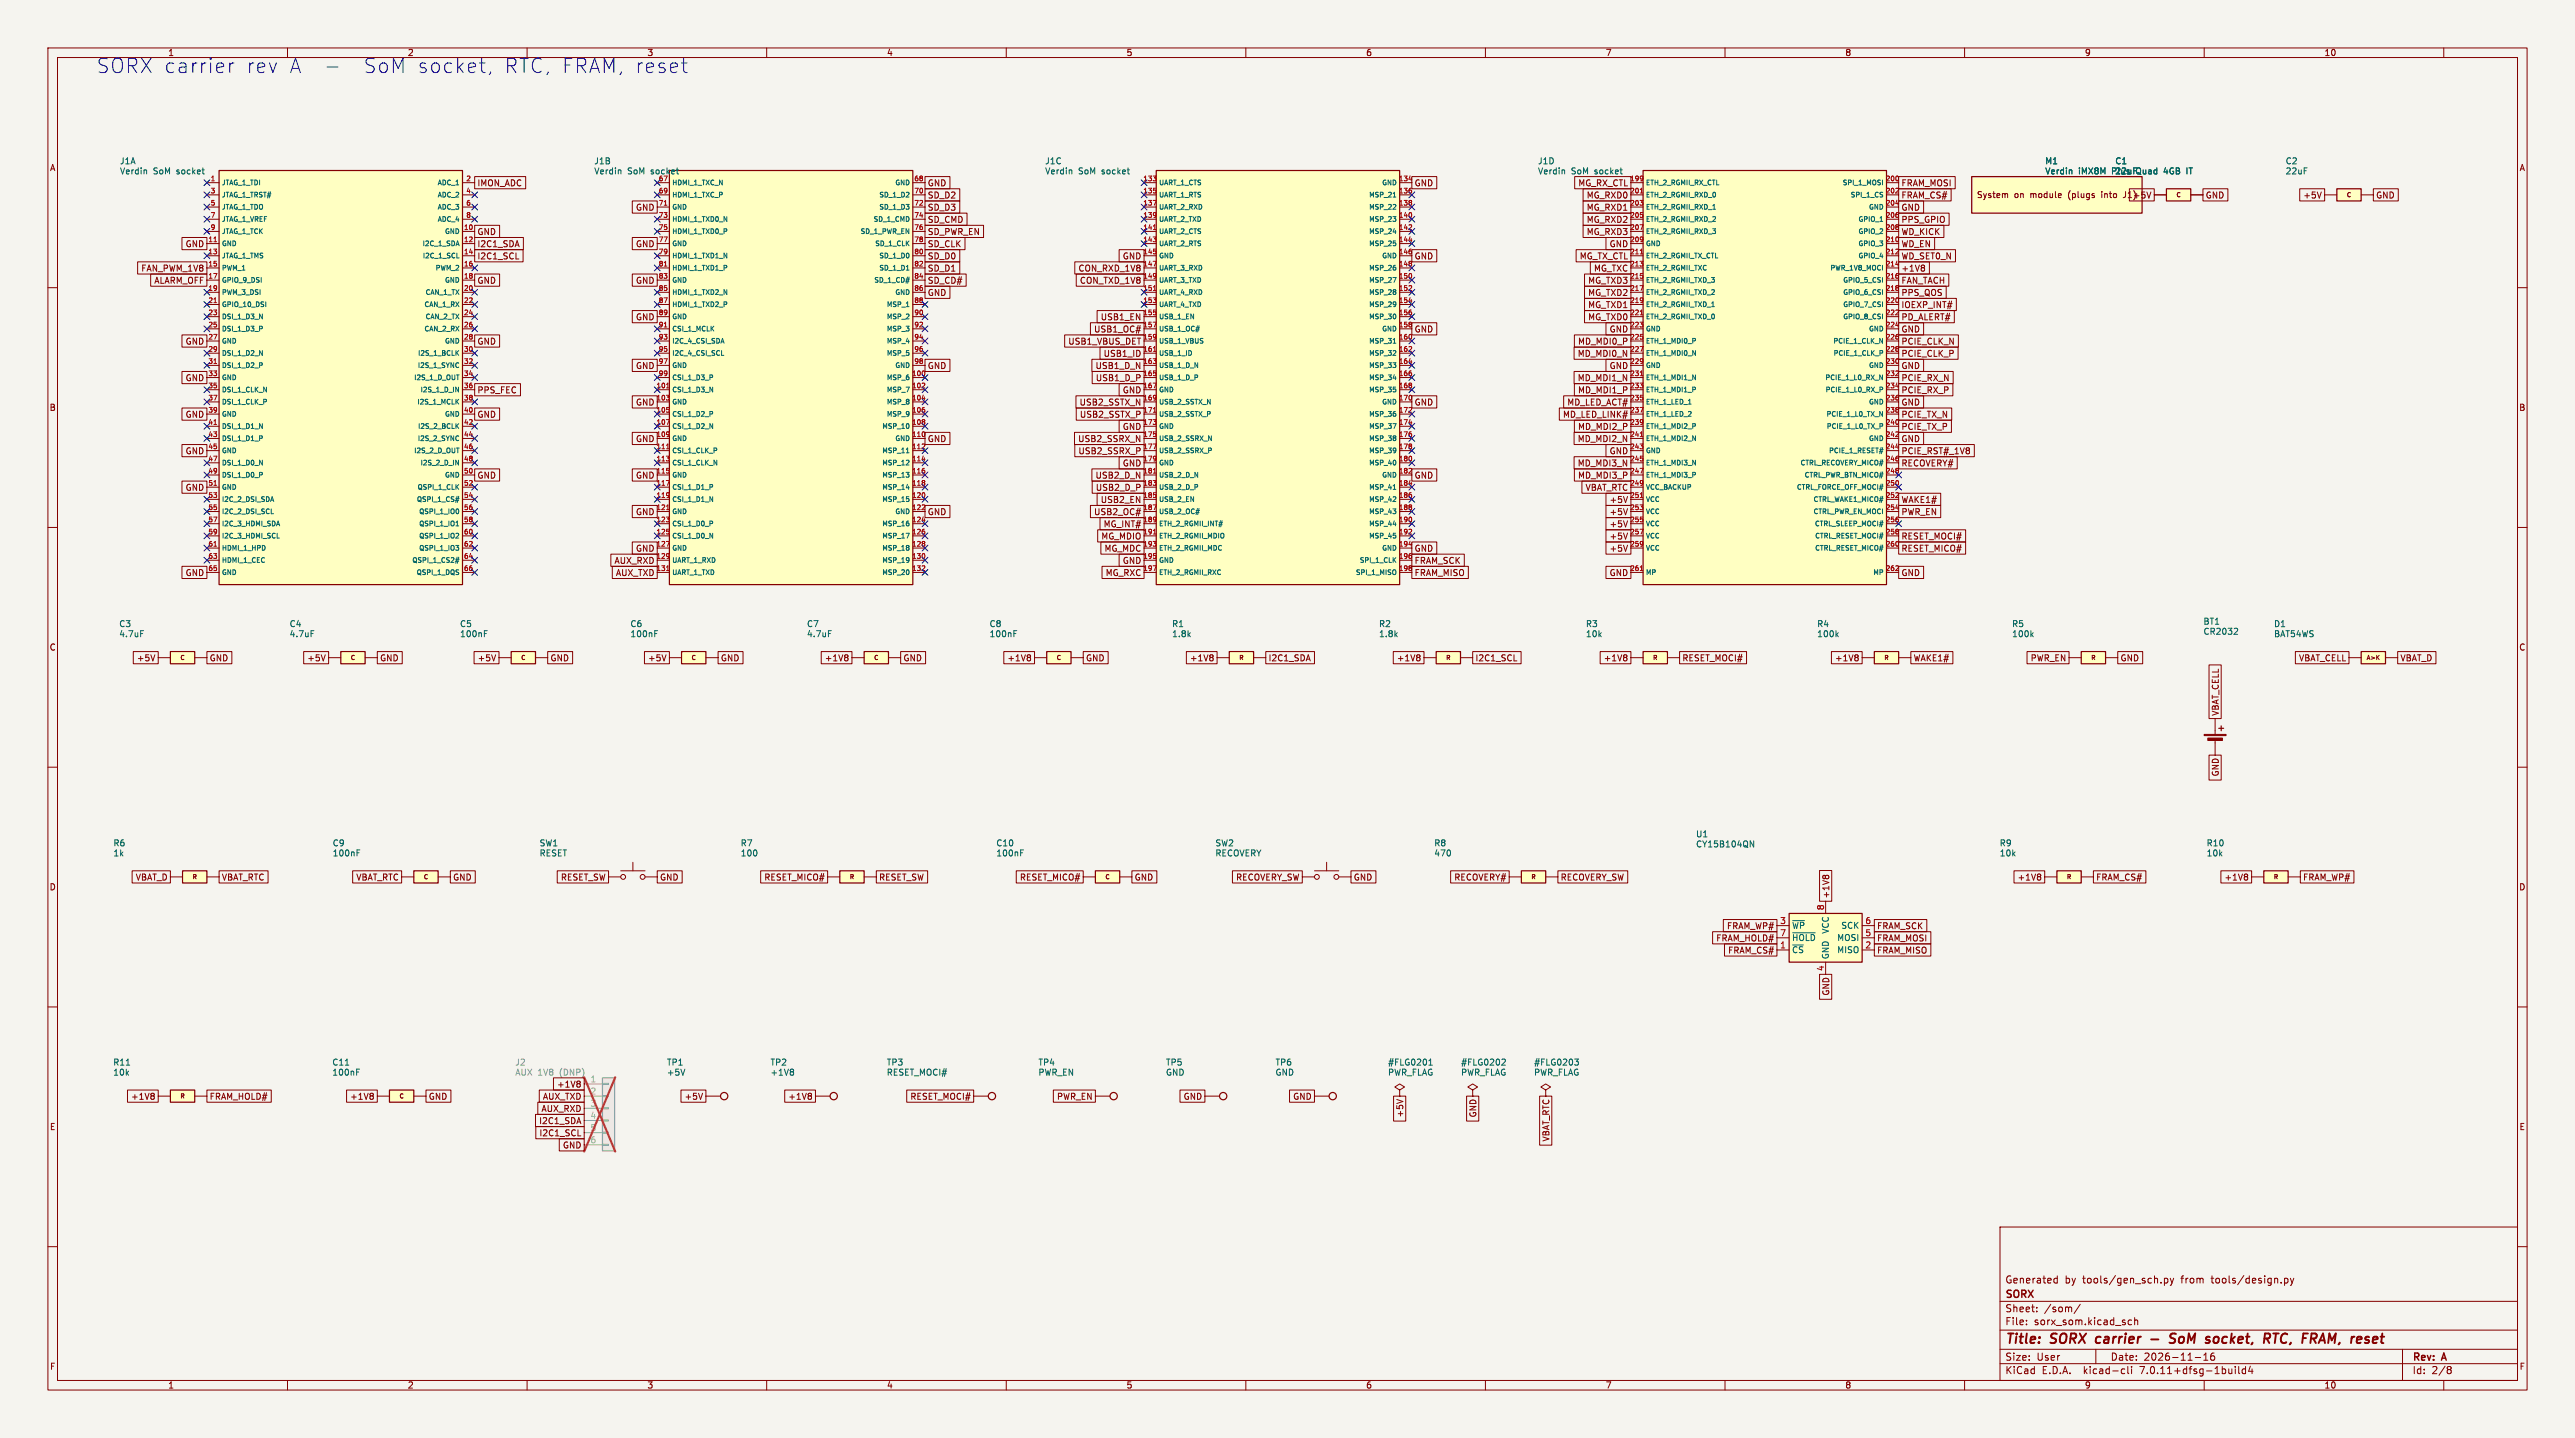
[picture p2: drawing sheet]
<svg xmlns="http://www.w3.org/2000/svg" width="537mm" height="300mm" viewBox="0 0 537 300" stroke-linecap="round" stroke-linejoin="round" font-family="sans-serif">
<defs><g id="words">
<g font-size="4.2" fill="#0000c2">
<text x="20" y="15.5">SORX carrier</text>
<text x="51" y="15.5">rev</text>
<text x="59.9" y="15.5">A</text>
<text x="74.7" y="15.5">SoM socket,</text>
<text x="103.9" y="15.5">RTC, FRAM, reset</text>
</g>
<g font-size="2.8" fill="#840000">
<text x="418.4" y="280.8">Title:</text>
<text x="428" y="280.8">SORX</text>
<text x="438.3" y="280.8">carrier</text>
<text x="455.3" y="280.8">SoM</text>
<text x="463.6" y="280.8">socket,</text>
<text x="476.5" y="280.8">RTC,</text>
<text x="485.3" y="280.8">FRAM,</text>
<text x="496.3" y="280.8">reset</text>
</g>
<g font-size="2.1" fill="#840000">
<text x="418.4" y="267.9">Generated</text>
<text x="430.9" y="267.9">by</text>
<text x="434.7" y="267.9">tools/gen_sch.py</text>
<text x="455.4" y="267.9">from</text>
<text x="461.8" y="267.9">tools/design.py</text>
<text x="418.4" y="273.9">Sheet:</text>
<text x="418.4" y="271.1">SORX</text>
<text x="426.6" y="273.9">/som/</text>
<text x="418.4" y="276.6">File:</text>
<text x="424.5" y="276.6">sorx_som.kicad_sch</text>
<text x="418.4" y="286.8">KiCad</text>
<text x="418.4" y="284">Size:</text>
<text x="425" y="284">User</text>
<text x="426.1" y="286.8">E.D.A.</text>
<text x="435" y="286.8">kicad-cli</text>
<text x="440.4" y="284">Date:</text>
<text x="446.9" y="286.8">7.0.11+dfsg-1build4</text>
<text x="447.4" y="284">2026-11-16</text>
<text x="503.4" y="284.2">Rev:</text>
<text x="503.4" y="286.8">Id:</text>
<text x="507.5" y="286.8">2/8</text>
<text x="509.8" y="284.2">A</text>
</g>
<g font-size="1.8" fill="#840000">
<text x="35" y="11.9">1</text>
<text x="85" y="11.9">2</text>
<text x="135" y="11.9">3</text>
<text x="185" y="11.9">4</text>
<text x="235" y="11.9">5</text>
<text x="285" y="11.9">6</text>
<text x="335" y="11.9">7</text>
<text x="385" y="11.9">8</text>
<text x="435" y="11.9">9</text>
<text x="485" y="11.9">10</text>
<text x="10.3" y="35.9">A</text>
<text x="525.7" y="35.9">A</text>
<text x="99.5" y="39.1">IMON_ADC</text>
<text x="193.5" y="41.6">SD_D2</text>
<text x="193.5" y="39.1">GND</text>
<text x="295.1" y="39.1">GND</text>
<text x="329.3" y="39.1">MG_RX_CTL</text>
<text x="331" y="41.6">MG_RXD0</text>
<text x="396.7" y="41.6">FRAM_CS#</text>
<text x="396.7" y="39.1">FRAM_MOSI</text>
<text x="412.5" y="41.5">System</text>
<text x="420.4" y="41.5">on</text>
<text x="423.8" y="41.5">module</text>
<text x="431.9" y="41.5">(plugs</text>
<text x="439.1" y="41.5">into</text>
<text x="443.9" y="41.5">J1)</text>
<text x="445" y="41.6">+5V</text>
<text x="460.2" y="41.6">GND</text>
<text x="480.6" y="41.6">+5V</text>
<text x="495.8" y="41.6">GND</text>
<text x="132.6" y="44.1">GND</text>
<text x="193.5" y="46.7">SD_CMD</text>
<text x="193.5" y="44.1">SD_D3</text>
<text x="331" y="46.7">MG_RXD2</text>
<text x="331" y="44.1">MG_RXD1</text>
<text x="396.7" y="46.7">PPS_GPIO</text>
<text x="396.7" y="44.1">GND</text>
<text x="38.6" y="51.8">GND</text>
<text x="99.5" y="51.8">I2C1_SDA</text>
<text x="99.5" y="49.2">GND</text>
<text x="132.6" y="51.8">GND</text>
<text x="193.5" y="49.2">SD_PWR_EN</text>
<text x="193.5" y="51.8">SD_CLK</text>
<text x="331" y="49.2">MG_RXD3</text>
<text x="335.8" y="51.8">GND</text>
<text x="396.7" y="51.8">WD_EN</text>
<text x="396.7" y="49.2">WD_KICK</text>
<text x="29.4" y="56.8">FAN_PWM_1V8</text>
<text x="32.1" y="59.4">ALARM_OFF</text>
<text x="99.5" y="54.3">I2C1_SCL</text>
<text x="99.5" y="59.4">GND</text>
<text x="132.6" y="59.4">GND</text>
<text x="193.5" y="59.4">SD_CD#</text>
<text x="193.5" y="56.8">SD_D1</text>
<text x="193.5" y="54.3">SD_D0</text>
<text x="225" y="56.8">CON_RXD_1V8</text>
<text x="225.3" y="59.4">CON_TXD_1V8</text>
<text x="234.2" y="54.3">GND</text>
<text x="295.1" y="54.3">GND</text>
<text x="329.6" y="54.3">MG_TX_CTL</text>
<text x="331.3" y="59.4">MG_TXD3</text>
<text x="332.5" y="56.8">MG_TXC</text>
<text x="396.7" y="59.4">FAN_TACH</text>
<text x="396.7" y="56.8">+1V8</text>
<text x="396.7" y="54.3">WD_SET0_N</text>
<text x="193.5" y="61.9">GND</text>
<text x="331.3" y="64.5">MG_TXD1</text>
<text x="331.3" y="61.9">MG_TXD2</text>
<text x="396.7" y="61.9">PPS_QOS</text>
<text x="396.7" y="64.5">IOEXP_INT#</text>
<text x="132.6" y="67">GND</text>
<text x="228.2" y="69.5">USB1_OC#</text>
<text x="229.6" y="67">USB1_EN</text>
<text x="295.1" y="69.5">GND</text>
<text x="331.3" y="67">MG_TXD0</text>
<text x="335.8" y="69.5">GND</text>
<text x="396.7" y="69.5">GND</text>
<text x="396.7" y="67">PD_ALERT#</text>
<text x="38.6" y="72.1">GND</text>
<text x="99.5" y="72.1">GND</text>
<text x="132.6" y="77.2">GND</text>
<text x="193.5" y="77.2">GND</text>
<text x="222.8" y="72.1">USB1_VBUS_DET</text>
<text x="228.5" y="77.2">USB1_D_N</text>
<text x="230.2" y="74.6">USB1_ID</text>
<text x="329.2" y="74.6">MD_MDI0_N</text>
<text x="329.2" y="72.1">MD_MDI0_P</text>
<text x="335.8" y="77.2">GND</text>
<text x="396.7" y="77.2">GND</text>
<text x="396.7" y="74.6">PCIE_CLK_P</text>
<text x="396.7" y="72.1">PCIE_CLK_N</text>
<text x="38.6" y="79.7">GND</text>
<text x="99.5" y="82.2">PPS_FEC</text>
<text x="228.6" y="79.7">USB1_D_P</text>
<text x="234.2" y="82.2">GND</text>
<text x="329.2" y="79.7">MD_MDI1_N</text>
<text x="329.2" y="82.2">MD_MDI1_P</text>
<text x="396.7" y="82.2">PCIE_RX_P</text>
<text x="396.7" y="79.7">PCIE_RX_N</text>
<text x="10.3" y="85.9">B</text>
<text x="38.6" y="87.3">GND</text>
<text x="99.5" y="87.3">GND</text>
<text x="132.6" y="84.8">GND</text>
<text x="225.2" y="84.8">USB2_SSTX_N</text>
<text x="225.3" y="87.3">USB2_SSTX_P</text>
<text x="234.2" y="89.9">GND</text>
<text x="295.1" y="84.8">GND</text>
<text x="326.1" y="87.3">MD_LED_LINK#</text>
<text x="327" y="84.8">MD_LED_ACT#</text>
<text x="329.2" y="89.9">MD_MDI2_P</text>
<text x="396.7" y="87.3">PCIE_TX_N</text>
<text x="396.7" y="84.8">GND</text>
<text x="396.7" y="89.9">PCIE_TX_P</text>
<text x="525.6" y="85.9">B</text>
<text x="38.6" y="94.9">GND</text>
<text x="132.6" y="92.4">GND</text>
<text x="193.5" y="92.4">GND</text>
<text x="224.9" y="92.4">USB2_SSRX_N</text>
<text x="225" y="94.9">USB2_SSRX_P</text>
<text x="329.2" y="92.4">MD_MDI2_N</text>
<text x="335.8" y="94.9">GND</text>
<text x="396.7" y="94.9">PCIE_RST#_1V8</text>
<text x="396.7" y="92.4">GND</text>
<text x="99.5" y="100">GND</text>
<text x="132.6" y="100">GND</text>
<text x="228.5" y="100">USB2_D_N</text>
<text x="234.2" y="97.5">GND</text>
<text x="295.1" y="100">GND</text>
<text x="329.2" y="97.5">MD_MDI3_N</text>
<text x="329.2" y="100">MD_MDI3_P</text>
<text x="396.7" y="97.5">RECOVERY#</text>
<text x="38.6" y="102.6">GND</text>
<text x="132.6" y="107.6">GND</text>
<text x="193.5" y="107.6">GND</text>
<text x="228.2" y="107.6">USB2_OC#</text>
<text x="228.6" y="102.6">USB2_D_P</text>
<text x="229.6" y="105.1">USB2_EN</text>
<text x="330.8" y="102.6">VBAT_RTC</text>
<text x="335.8" y="107.6">+5V</text>
<text x="335.8" y="105.1">+5V</text>
<text x="396.7" y="107.6">PWR_EN</text>
<text x="396.7" y="105.1">WAKE1#</text>
<text x="229.7" y="112.7">MG_MDIO</text>
<text x="230.2" y="110.2">MG_INT#</text>
<text x="335.8" y="110.2">+5V</text>
<text x="335.8" y="112.7">+5V</text>
<text x="396.7" y="112.7">RESET_MOCI#</text>
<text x="128.1" y="117.8">AUX_RXD</text>
<text x="132.6" y="115.3">GND</text>
<text x="230.4" y="115.3">MG_MDC</text>
<text x="234.2" y="117.8">GND</text>
<text x="295.1" y="117.8">FRAM_SCK</text>
<text x="295.1" y="115.3">GND</text>
<text x="335.8" y="115.3">+5V</text>
<text x="396.7" y="115.3">RESET_MICO#</text>
<text x="38.6" y="120.3">GND</text>
<text x="128.4" y="120.3">AUX_TXD</text>
<text x="230.6" y="120.3">MG_RXC</text>
<text x="295.1" y="120.3">FRAM_MISO</text>
<text x="335.8" y="120.3">GND</text>
<text x="396.7" y="120.3">GND</text>
<text x="10.3" y="135.9">C</text>
<text x="525.6" y="135.9">C</text>
<text x="28.5" y="138.1">+5V</text>
<text x="43.7" y="138.1">GND</text>
<text x="64" y="138.1">+5V</text>
<text x="79.2" y="138.1">GND</text>
<text x="99.6" y="138.1">+5V</text>
<text x="114.8" y="138.1">GND</text>
<text x="135.2" y="138.1">+5V</text>
<text x="150.3" y="138.1">GND</text>
<text x="172" y="138.1">+1V8</text>
<text x="188.4" y="138.1">GND</text>
<text x="210.1" y="138.1">+1V8</text>
<text x="226.5" y="138.1">GND</text>
<text x="248.2" y="138.1">+1V8</text>
<text x="264.6" y="138.1">I2C1_SDA</text>
<text x="291.4" y="138.1">+1V8</text>
<text x="307.8" y="138.1">I2C1_SCL</text>
<text x="334.6" y="138.1">+1V8</text>
<text x="351" y="138.1">RESET_MOCI#</text>
<text x="382.9" y="138.1">+1V8</text>
<text x="399.3" y="138.1">WAKE1#</text>
<text x="423.7" y="138.1">PWR_EN</text>
<text x="442.4" y="138.1">GND</text>
<text x="479.7" y="138.1">VBAT_CELL</text>
<text x="500.9" y="138.1">VBAT_D</text>
<text x="463.2" y="149.4" transform="rotate(-90 463.2 149.4)">VBAT_CELL</text>
<text x="463.2" y="162" transform="rotate(-90 463.2 162)">GND</text>
<text x="10.3" y="185.9">D</text>
<text x="28.2" y="183.8">VBAT_D</text>
<text x="46.2" y="183.8">VBAT_RTC</text>
<text x="74.3" y="183.8">VBAT_RTC</text>
<text x="94.5" y="183.8">GND</text>
<text x="116.9" y="183.8">RESET_SW</text>
<text x="137.6" y="183.8">GND</text>
<text x="159.4" y="183.8">RESET_MICO#</text>
<text x="183.4" y="183.8">RESET_SW</text>
<text x="212.7" y="183.8">RESET_MICO#</text>
<text x="236.7" y="183.8">GND</text>
<text x="257.9" y="183.8">RECOVERY_SW</text>
<text x="282.4" y="183.8">GND</text>
<text x="303.4" y="183.8">RECOVERY#</text>
<text x="325.6" y="183.8">RECOVERY_SW</text>
<text x="421" y="183.8">+1V8</text>
<text x="437.4" y="183.8">FRAM_CS#</text>
<text x="464.1" y="183.8">+1V8</text>
<text x="480.5" y="183.8">FRAM_WP#</text>
<text x="525.6" y="185.9">D</text>
<text x="382" y="187.5" transform="rotate(-90 382 187.5)">+1V8</text>
<text x="358.1" y="196.5">FRAM_HOLD#</text>
<text x="360.3" y="194">FRAM_WP#</text>
<text x="391.6" y="196.5">FRAM_MOSI</text>
<text x="391.6" y="194">FRAM_SCK</text>
<text x="360.5" y="199.1">FRAM_CS#</text>
<text x="391.6" y="199.1">FRAM_MISO</text>
<text x="382" y="207.7" transform="rotate(-90 382 207.7)">GND</text>
<text x="116.2" y="227">+1V8</text>
<text x="27.3" y="229.6">+1V8</text>
<text x="43.7" y="229.6">FRAM_HOLD#</text>
<text x="73" y="229.6">+1V8</text>
<text x="89.4" y="229.6">GND</text>
<text x="112.9" y="232.1">AUX_RXD</text>
<text x="113.2" y="229.6">AUX_TXD</text>
<text x="142.8" y="229.6">+5V</text>
<text x="164.4" y="229.6">+1V8</text>
<text x="189.9" y="229.6">RESET_MOCI#</text>
<text x="220.5" y="229.6">PWR_EN</text>
<text x="246.9" y="229.6">GND</text>
<text x="269.8" y="229.6">GND</text>
<text x="293.1" y="233.1" transform="rotate(-90 293.1 233.1)">+5V</text>
<text x="308.3" y="233.1" transform="rotate(-90 308.3 233.1)">GND</text>
<text x="10.3" y="235.9">E</text>
<text x="112.4" y="234.6">I2C1_SDA</text>
<text x="112.5" y="237.2">I2C1_SCL</text>
<text x="117.4" y="239.7">GND</text>
<text x="323.5" y="238.2" transform="rotate(-90 323.5 238.2)">VBAT_RTC</text>
<text x="525.7" y="235.9">E</text>
<text x="10.3" y="285.9">F</text>
<text x="525.7" y="285.9">F</text>
<text x="35" y="289.8">1</text>
<text x="85" y="289.8">2</text>
<text x="135" y="289.8">3</text>
<text x="185" y="289.8">4</text>
<text x="235" y="289.8">5</text>
<text x="285" y="289.8">6</text>
<text x="335" y="289.8">7</text>
<text x="385" y="289.8">8</text>
<text x="435" y="289.8">9</text>
<text x="485" y="289.8">10</text>
</g>
<g font-size="1.8" fill="#006464">
<text x="24.9" y="34.5">J1A</text>
<text x="123.9" y="34.5">J1B</text>
<text x="218" y="34.5">J1C</text>
<text x="320.9" y="34.5">J1D</text>
<text x="426.7" y="34.5">M1</text>
<text x="441.3" y="34.5">C1</text>
<text x="476.9" y="34.5">C2</text>
<text x="24.9" y="36.6">Verdin</text>
<text x="32" y="36.6">SoM</text>
<text x="37" y="36.6">socket</text>
<text x="123.9" y="36.6">Verdin</text>
<text x="131" y="36.6">SoM</text>
<text x="135.9" y="36.6">socket</text>
<text x="218" y="36.6">Verdin</text>
<text x="225.1" y="36.6">SoM</text>
<text x="230" y="36.6">socket</text>
<text x="320.9" y="36.6">Verdin</text>
<text x="327.9" y="36.6">SoM</text>
<text x="332.9" y="36.6">socket</text>
<text x="426.7" y="36.6">Verdin</text>
<text x="433.8" y="36.6">iMX8M</text>
<text x="440.9" y="36.6">Plus</text>
<text x="441.3" y="36.6">22uF Quad</text>
<text x="452.1" y="36.6">4GB</text>
<text x="457" y="36.6">IT</text>
<text x="476.9" y="36.6">22uF</text>
<text x="24.8" y="131">C3</text>
<text x="60.3" y="131">C4</text>
<text x="95.9" y="131">C5</text>
<text x="131.5" y="131">C6</text>
<text x="168.3" y="131">C7</text>
<text x="206.4" y="131">C8</text>
<text x="244.5" y="131">R1</text>
<text x="287.7" y="131">R2</text>
<text x="330.9" y="131">R3</text>
<text x="379.1" y="131">R4</text>
<text x="419.8" y="131">R5</text>
<text x="459.8" y="130.5">BT1</text>
<text x="474.5" y="131">D1</text>
<text x="24.8" y="133.1">4.7uF</text>
<text x="60.3" y="133.1">4.7uF</text>
<text x="95.9" y="133.1">100nF</text>
<text x="131.5" y="133.1">100nF</text>
<text x="168.3" y="133.1">4.7uF</text>
<text x="206.4" y="133.1">100nF</text>
<text x="244.5" y="133.1">1.8k</text>
<text x="287.7" y="133.1">1.8k</text>
<text x="330.9" y="133.1">10k</text>
<text x="379.1" y="133.1">100k</text>
<text x="419.8" y="133.1">100k</text>
<text x="459.8" y="132.6">CR2032</text>
<text x="474.5" y="133.1">BAT54WS</text>
<text x="23.6" y="176.7">R6</text>
<text x="23.6" y="178.8">1k</text>
<text x="69.3" y="176.7">C9</text>
<text x="69.3" y="178.8">100nF</text>
<text x="112.5" y="176.7">SW1</text>
<text x="112.5" y="178.8">RESET</text>
<text x="154.5" y="176.7">R7</text>
<text x="154.5" y="178.8">100</text>
<text x="207.8" y="176.7">C10</text>
<text x="207.8" y="178.8">100nF</text>
<text x="253.5" y="176.7">SW2</text>
<text x="253.5" y="178.8">RECOVERY</text>
<text x="299.2" y="176.7">R8</text>
<text x="299.2" y="178.8">470</text>
<text x="353.8" y="174.8">U1</text>
<text x="353.8" y="176.9">CY15B104QN</text>
<text x="417.2" y="176.7">R9</text>
<text x="417.2" y="178.8">10k</text>
<text x="460.4" y="176.7">R10</text>
<text x="460.4" y="178.8">10k</text>
<text x="373.9" y="193.9">~{WP}</text>
<text x="373.9" y="196.4">~{HOLD}</text>
<text x="381.9" y="194.8" transform="rotate(-90 381.9 194.8)">VCC</text>
<text x="383.3" y="196.4">MOSI</text>
<text x="384.2" y="193.9">SCK</text>
<text x="373.9" y="199">~{CS}</text>
<text x="381.9" y="200.2" transform="rotate(-90 381.9 200.2)">GND</text>
<text x="383.3" y="199">MISO</text>
<text x="23.5" y="224.5">10k</text>
<text x="23.5" y="222.4">R11</text>
<text x="69.2" y="222.4">C11</text>
<text x="69.2" y="224.5">100nF</text>
<text x="139.1" y="222.4">TP1</text>
<text x="139.1" y="224.5">+5V</text>
<text x="160.7" y="222.4">TP2</text>
<text x="160.7" y="224.5">+1V8</text>
<text x="185" y="222.4">TP3</text>
<text x="185" y="224.5">RESET_MOCI#</text>
<text x="216.6" y="222.4">TP4</text>
<text x="216.6" y="224.5">PWR_EN</text>
<text x="243.2" y="222.4">TP5</text>
<text x="243.2" y="224.5">GND</text>
<text x="266.1" y="222.4">TP6</text>
<text x="266.1" y="224.5">GND</text>
<text x="289.6" y="222.4">#FLG0201</text>
<text x="289.6" y="224.5">PWR_FLAG</text>
<text x="304.8" y="222.4">#FLG0202</text>
<text x="304.8" y="224.5">PWR_FLAG</text>
<text x="320.1" y="222.4">#FLG0203</text>
<text x="320.1" y="224.5">PWR_FLAG</text>
</g>
<g font-size="1.8" fill="#a90000">
<text x="380.7" y="189.9" transform="rotate(-90 380.7 189.9)">8</text>
<text x="371.4" y="197.9">1</text>
<text x="371.4" y="192.8">3</text>
<text x="371.4" y="195.3">7</text>
<text x="389.2" y="197.9">2</text>
<text x="389.2" y="195.3">5</text>
<text x="389.2" y="192.8">6</text>
<text x="380.7" y="202.6" transform="rotate(-90 380.7 202.6)">4</text>
</g>
<g font-size="1.8" fill="#939391">
<text x="107.4" y="222.4">J2</text>
<text x="107.4" y="224.5">AUX 1V8</text>
<text x="116.9" y="224.5">(DNP)</text>
</g>
<g font-size="1.8" fill="#a5a4a2">
<text x="123.1" y="225.8">1</text>
<text x="123.1" y="228.3">2</text>
<text x="123.1" y="230.9">3</text>
<text x="123.1" y="233.4">4</text>
<text x="123.1" y="236">5</text>
<text x="123.1" y="238.5">6</text>
</g>
<g font-size="1.4" fill="#a90000">
<text x="43.8" y="37.8">1</text>
<text x="43.8" y="40.4">3</text>
<text x="97.2" y="37.8">2</text>
<text x="97.2" y="40.4">4</text>
<text x="137.3" y="37.8">67</text>
<text x="137.3" y="40.4">69</text>
<text x="190.7" y="37.8">68</text>
<text x="190.7" y="40.4">70</text>
<text x="238.5" y="37.8">133</text>
<text x="238.5" y="40.4">135</text>
<text x="291.8" y="37.8">134</text>
<text x="291.8" y="40.4">136</text>
<text x="340.1" y="37.8">199</text>
<text x="340.1" y="40.4">201</text>
<text x="393.4" y="37.8">200</text>
<text x="393.4" y="40.4">202</text>
<text x="43.8" y="42.9">5</text>
<text x="43.8" y="45.5">7</text>
<text x="97.2" y="42.9">6</text>
<text x="97.2" y="45.5">8</text>
<text x="137.3" y="42.9">71</text>
<text x="137.3" y="45.5">73</text>
<text x="190.7" y="42.9">72</text>
<text x="190.7" y="45.5">74</text>
<text x="238.5" y="42.9">137</text>
<text x="238.5" y="45.5">139</text>
<text x="291.8" y="42.9">138</text>
<text x="291.8" y="45.5">140</text>
<text x="340.1" y="42.9">203</text>
<text x="340.1" y="45.5">205</text>
<text x="393.4" y="42.9">204</text>
<text x="393.4" y="45.5">206</text>
<text x="43.4" y="50.5">11</text>
<text x="43.4" y="53.1">13</text>
<text x="43.8" y="48">9</text>
<text x="96.7" y="48">10</text>
<text x="96.7" y="50.5">12</text>
<text x="96.7" y="53.1">14</text>
<text x="137.3" y="48">75</text>
<text x="137.3" y="50.5">77</text>
<text x="137.3" y="53.1">79</text>
<text x="190.7" y="48">76</text>
<text x="190.7" y="50.5">78</text>
<text x="190.7" y="53.1">80</text>
<text x="238.5" y="48">141</text>
<text x="238.5" y="50.5">143</text>
<text x="238.5" y="53.1">145</text>
<text x="291.8" y="48">142</text>
<text x="291.8" y="50.5">144</text>
<text x="291.8" y="53.1">146</text>
<text x="340.1" y="48">207</text>
<text x="340.1" y="50.5">209</text>
<text x="340.1" y="53.1">211</text>
<text x="393.4" y="48">208</text>
<text x="393.4" y="50.5">210</text>
<text x="393.4" y="53.1">212</text>
<text x="43.4" y="55.6">15</text>
<text x="43.4" y="58.2">17</text>
<text x="96.7" y="55.6">16</text>
<text x="96.7" y="58.2">18</text>
<text x="137.3" y="55.6">81</text>
<text x="137.3" y="58.2">83</text>
<text x="190.7" y="55.6">82</text>
<text x="190.7" y="58.2">84</text>
<text x="238.5" y="55.6">147</text>
<text x="238.5" y="58.2">149</text>
<text x="291.8" y="55.6">148</text>
<text x="291.8" y="58.2">150</text>
<text x="340.1" y="55.6">213</text>
<text x="340.1" y="58.2">215</text>
<text x="393.4" y="55.6">214</text>
<text x="393.4" y="58.2">216</text>
<text x="43.4" y="60.7">19</text>
<text x="43.4" y="63.2">21</text>
<text x="43.4" y="65.8">23</text>
<text x="96.7" y="60.7">20</text>
<text x="96.7" y="63.2">22</text>
<text x="96.7" y="65.8">24</text>
<text x="137.3" y="60.7">85</text>
<text x="137.3" y="63.2">87</text>
<text x="137.3" y="65.8">89</text>
<text x="190.7" y="60.7">86</text>
<text x="190.7" y="63.2">88</text>
<text x="190.7" y="65.8">90</text>
<text x="238.5" y="60.7">151</text>
<text x="238.5" y="63.2">153</text>
<text x="238.5" y="65.8">155</text>
<text x="291.8" y="60.7">152</text>
<text x="291.8" y="63.2">154</text>
<text x="291.8" y="65.8">156</text>
<text x="340.1" y="60.7">217</text>
<text x="340.1" y="63.2">219</text>
<text x="340.1" y="65.8">221</text>
<text x="393.4" y="60.7">218</text>
<text x="393.4" y="63.2">220</text>
<text x="393.4" y="65.8">222</text>
<text x="43.4" y="68.3">25</text>
<text x="43.4" y="70.9">27</text>
<text x="96.7" y="68.3">26</text>
<text x="96.7" y="70.9">28</text>
<text x="137.3" y="68.3">91</text>
<text x="137.3" y="70.9">93</text>
<text x="190.7" y="68.3">92</text>
<text x="190.7" y="70.9">94</text>
<text x="238.5" y="68.3">157</text>
<text x="238.5" y="70.9">159</text>
<text x="291.8" y="68.3">158</text>
<text x="291.8" y="70.9">160</text>
<text x="340.1" y="68.3">223</text>
<text x="340.1" y="70.9">225</text>
<text x="393.4" y="68.3">224</text>
<text x="393.4" y="70.9">226</text>
<text x="43.4" y="73.4">29</text>
<text x="43.4" y="75.9">31</text>
<text x="96.7" y="73.4">30</text>
<text x="96.7" y="75.9">32</text>
<text x="137.3" y="73.4">95</text>
<text x="137.3" y="75.9">97</text>
<text x="190.7" y="73.4">96</text>
<text x="190.7" y="75.9">98</text>
<text x="238.5" y="73.4">161</text>
<text x="238.5" y="75.9">163</text>
<text x="291.8" y="73.4">162</text>
<text x="291.8" y="75.9">164</text>
<text x="340.1" y="73.4">227</text>
<text x="340.1" y="75.9">229</text>
<text x="393.4" y="73.4">228</text>
<text x="393.4" y="75.9">230</text>
<text x="43.4" y="78.5">33</text>
<text x="43.4" y="81">35</text>
<text x="43.4" y="83.6">37</text>
<text x="96.7" y="78.5">34</text>
<text x="96.7" y="81">36</text>
<text x="96.7" y="83.6">38</text>
<text x="136.9" y="81">101</text>
<text x="136.9" y="83.6">103</text>
<text x="137.3" y="78.5">99</text>
<text x="190.2" y="78.5">100</text>
<text x="190.2" y="81">102</text>
<text x="190.2" y="83.6">104</text>
<text x="238.5" y="78.5">165</text>
<text x="238.5" y="81">167</text>
<text x="238.5" y="83.6">169</text>
<text x="291.8" y="78.5">166</text>
<text x="291.8" y="81">168</text>
<text x="291.8" y="83.6">170</text>
<text x="340.1" y="78.5">231</text>
<text x="340.1" y="81">233</text>
<text x="340.1" y="83.6">235</text>
<text x="393.4" y="78.5">232</text>
<text x="393.4" y="81">234</text>
<text x="393.4" y="83.6">236</text>
<text x="43.4" y="86.1">39</text>
<text x="43.4" y="88.6">41</text>
<text x="96.7" y="86.1">40</text>
<text x="96.7" y="88.6">42</text>
<text x="136.9" y="86.1">105</text>
<text x="136.9" y="88.6">107</text>
<text x="190.2" y="86.1">106</text>
<text x="190.2" y="88.6">108</text>
<text x="238.5" y="86.1">171</text>
<text x="238.5" y="88.6">173</text>
<text x="291.8" y="86.1">172</text>
<text x="291.8" y="88.6">174</text>
<text x="340.1" y="86.1">237</text>
<text x="340.1" y="88.6">239</text>
<text x="393.4" y="86.1">238</text>
<text x="393.4" y="88.6">240</text>
<text x="43.4" y="91.2">43</text>
<text x="43.4" y="93.7">45</text>
<text x="96.7" y="91.2">44</text>
<text x="96.7" y="93.7">46</text>
<text x="136.9" y="91.2">109</text>
<text x="136.9" y="93.7">111</text>
<text x="190.2" y="91.2">110</text>
<text x="190.2" y="93.7">112</text>
<text x="238.5" y="91.2">175</text>
<text x="238.5" y="93.7">177</text>
<text x="291.8" y="91.2">176</text>
<text x="291.8" y="93.7">178</text>
<text x="340.1" y="91.2">241</text>
<text x="340.1" y="93.7">243</text>
<text x="393.4" y="91.2">242</text>
<text x="393.4" y="93.7">244</text>
<text x="43.4" y="96.3">47</text>
<text x="43.4" y="98.8">49</text>
<text x="43.4" y="101.3">51</text>
<text x="96.7" y="96.3">48</text>
<text x="96.7" y="98.8">50</text>
<text x="96.7" y="101.3">52</text>
<text x="136.9" y="96.3">113</text>
<text x="136.9" y="98.8">115</text>
<text x="136.9" y="101.3">117</text>
<text x="190.2" y="96.3">114</text>
<text x="190.2" y="98.8">116</text>
<text x="190.2" y="101.3">118</text>
<text x="238.5" y="96.3">179</text>
<text x="238.5" y="98.8">181</text>
<text x="238.5" y="101.3">183</text>
<text x="291.8" y="96.3">180</text>
<text x="291.8" y="98.8">182</text>
<text x="291.8" y="101.3">184</text>
<text x="340.1" y="96.3">245</text>
<text x="340.1" y="98.8">247</text>
<text x="340.1" y="101.3">249</text>
<text x="393.4" y="96.3">246</text>
<text x="393.4" y="98.8">248</text>
<text x="393.4" y="101.3">250</text>
<text x="43.4" y="103.9">53</text>
<text x="43.4" y="106.4">55</text>
<text x="96.7" y="103.9">54</text>
<text x="96.7" y="106.4">56</text>
<text x="136.9" y="103.9">119</text>
<text x="136.9" y="106.4">121</text>
<text x="190.2" y="103.9">120</text>
<text x="190.2" y="106.4">122</text>
<text x="238.5" y="103.9">185</text>
<text x="238.5" y="106.4">187</text>
<text x="291.8" y="103.9">186</text>
<text x="291.8" y="106.4">188</text>
<text x="340.1" y="103.9">251</text>
<text x="340.1" y="106.4">253</text>
<text x="393.4" y="103.9">252</text>
<text x="393.4" y="106.4">254</text>
<text x="43.4" y="109">57</text>
<text x="43.4" y="111.5">59</text>
<text x="96.7" y="109">58</text>
<text x="96.7" y="111.5">60</text>
<text x="136.9" y="109">123</text>
<text x="136.9" y="111.5">125</text>
<text x="190.2" y="109">124</text>
<text x="190.2" y="111.5">126</text>
<text x="238.5" y="109">189</text>
<text x="238.5" y="111.5">191</text>
<text x="291.8" y="109">190</text>
<text x="291.8" y="111.5">192</text>
<text x="340.1" y="109">255</text>
<text x="340.1" y="111.5">257</text>
<text x="393.4" y="109">256</text>
<text x="393.4" y="111.5">258</text>
<text x="43.4" y="114">61</text>
<text x="43.4" y="116.6">63</text>
<text x="43.4" y="119.1">65</text>
<text x="96.7" y="114">62</text>
<text x="96.7" y="116.6">64</text>
<text x="96.7" y="119.1">66</text>
<text x="136.9" y="114">127</text>
<text x="136.9" y="116.6">129</text>
<text x="136.9" y="119.1">131</text>
<text x="190.2" y="114">128</text>
<text x="190.2" y="116.6">130</text>
<text x="190.2" y="119.1">132</text>
<text x="238.5" y="114">193</text>
<text x="238.5" y="116.6">195</text>
<text x="238.5" y="119.1">197</text>
<text x="291.8" y="114">194</text>
<text x="291.8" y="116.6">196</text>
<text x="291.8" y="119.1">198</text>
<text x="340.1" y="114">259</text>
<text x="340.1" y="119.1">261</text>
<text x="393.4" y="114">260</text>
<text x="393.4" y="119.1">262</text>
</g>
<g font-size="1.4" fill="#006464">
<text x="46.2" y="38.8">JTAG_1_TDI</text>
<text x="46.2" y="41.4">JTAG_1_TRST#</text>
<text x="91.2" y="38.8">ADC_1</text>
<text x="91.2" y="41.4">ADC_2</text>
<text x="140.2" y="38.8">HDMI_1_TXC_N</text>
<text x="140.2" y="41.4">HDMI_1_TXC_P</text>
<text x="183.4" y="41.4">SD_1_D2</text>
<text x="186.7" y="38.8">GND</text>
<text x="241.8" y="38.8">UART_1_CTS</text>
<text x="241.8" y="41.4">UART_1_RTS</text>
<text x="285.6" y="41.4">MSP_21</text>
<text x="288.3" y="38.8">GND</text>
<text x="343.4" y="38.8">ETH_2_RGMII_RX_CTL</text>
<text x="343.4" y="41.4">ETH_2_RGMII_RXD_0</text>
<text x="384.4" y="38.8">SPI_1_MOSI</text>
<text x="386.1" y="41.4">SPI_1_CS</text>
<text x="46.2" y="43.9">JTAG_1_TDO</text>
<text x="46.2" y="46.4">JTAG_1_VREF</text>
<text x="91.2" y="43.9">ADC_3</text>
<text x="91.2" y="46.4">ADC_4</text>
<text x="140.2" y="43.9">GND</text>
<text x="140.2" y="46.4">HDMI_1_TXD0_N</text>
<text x="182.2" y="46.4">SD_1_CMD</text>
<text x="183.4" y="43.9">SD_1_D3</text>
<text x="241.8" y="43.9">UART_2_RXD</text>
<text x="241.8" y="46.4">UART_2_TXD</text>
<text x="285.6" y="43.9">MSP_22</text>
<text x="285.6" y="46.4">MSP_23</text>
<text x="343.4" y="43.9">ETH_2_RGMII_RXD_1</text>
<text x="343.4" y="46.4">ETH_2_RGMII_RXD_2</text>
<text x="387.7" y="46.4">GPIO_1</text>
<text x="389.9" y="43.9">GND</text>
<text x="46.2" y="51.5">GND</text>
<text x="46.2" y="49">JTAG_1_TCK</text>
<text x="88" y="51.5">I2C_1_SDA</text>
<text x="92.7" y="49">GND</text>
<text x="140.2" y="49">HDMI_1_TXD0_P</text>
<text x="140.2" y="51.5">GND</text>
<text x="179.5" y="49">SD_1_PWR_EN</text>
<text x="182.5" y="51.5">SD_1_CLK</text>
<text x="241.8" y="49">UART_2_CTS</text>
<text x="241.8" y="51.5">UART_2_RTS</text>
<text x="285.6" y="49">MSP_24</text>
<text x="285.6" y="51.5">MSP_25</text>
<text x="343.4" y="49">ETH_2_RGMII_RXD_3</text>
<text x="343.4" y="51.5">GND</text>
<text x="387.7" y="49">GPIO_2</text>
<text x="387.7" y="51.5">GPIO_3</text>
<text x="46.2" y="54.1">JTAG_1_TMS</text>
<text x="46.2" y="56.6">PWM_1</text>
<text x="46.2" y="59.1">GPIO_9_DSI</text>
<text x="88.1" y="54.1">I2C_1_SCL</text>
<text x="90.8" y="56.6">PWM_2</text>
<text x="92.7" y="59.1">GND</text>
<text x="140.2" y="54.1">HDMI_1_TXD1_N</text>
<text x="140.2" y="56.6">HDMI_1_TXD1_P</text>
<text x="140.2" y="59.1">GND</text>
<text x="182.3" y="59.1">SD_1_CD#</text>
<text x="183.4" y="54.1">SD_1_D0</text>
<text x="183.4" y="56.6">SD_1_D1</text>
<text x="241.8" y="54.1">GND</text>
<text x="241.8" y="56.6">UART_3_RXD</text>
<text x="241.8" y="59.1">UART_3_TXD</text>
<text x="285.6" y="56.6">MSP_26</text>
<text x="285.6" y="59.1">MSP_27</text>
<text x="288.3" y="54.1">GND</text>
<text x="343.4" y="54.1">ETH_2_RGMII_TX_CTL</text>
<text x="343.4" y="56.6">ETH_2_RGMII_TXC</text>
<text x="343.4" y="59.1">ETH_2_RGMII_TXD_3</text>
<text x="381.8" y="56.6">PWR_1V8_MOCI</text>
<text x="384.5" y="59.1">GPIO_5_CSI</text>
<text x="387.7" y="54.1">GPIO_4</text>
<text x="46.2" y="61.7">PWM_3_DSI</text>
<text x="46.2" y="64.2">GPIO_10_DSI</text>
<text x="88.4" y="64.2">CAN_1_RX</text>
<text x="88.7" y="61.7">CAN_1_TX</text>
<text x="140.2" y="61.7">HDMI_1_TXD2_N</text>
<text x="140.2" y="64.2">HDMI_1_TXD2_P</text>
<text x="184.9" y="64.2">MSP_1</text>
<text x="186.7" y="61.7">GND</text>
<text x="241.8" y="61.7">UART_4_RXD</text>
<text x="241.8" y="64.2">UART_4_TXD</text>
<text x="285.6" y="61.7">MSP_28</text>
<text x="285.6" y="64.2">MSP_29</text>
<text x="343.4" y="61.7">ETH_2_RGMII_TXD_2</text>
<text x="343.4" y="64.2">ETH_2_RGMII_TXD_1</text>
<text x="384.5" y="61.7">GPIO_6_CSI</text>
<text x="384.5" y="64.2">GPIO_7_CSI</text>
<text x="46.2" y="66.8">DSI_1_D3_N</text>
<text x="46.2" y="69.3">DSI_1_D3_P</text>
<text x="46.2" y="71.8">GND</text>
<text x="88.4" y="69.3">CAN_2_RX</text>
<text x="88.7" y="66.8">CAN_2_TX</text>
<text x="92.7" y="71.8">GND</text>
<text x="140.2" y="66.8">GND</text>
<text x="140.2" y="69.3">CSI_1_MCLK</text>
<text x="140.2" y="71.8">I2C_4_CSI_SDA</text>
<text x="184.9" y="66.8">MSP_2</text>
<text x="184.9" y="69.3">MSP_3</text>
<text x="184.9" y="71.8">MSP_4</text>
<text x="241.8" y="66.8">USB_1_EN</text>
<text x="241.8" y="69.3">USB_1_OC#</text>
<text x="241.8" y="71.8">USB_1_VBUS</text>
<text x="285.6" y="66.8">MSP_30</text>
<text x="285.6" y="71.8">MSP_31</text>
<text x="288.3" y="69.3">GND</text>
<text x="343.4" y="66.8">ETH_2_RGMII_TXD_0</text>
<text x="343.4" y="69.3">GND</text>
<text x="343.4" y="71.8">ETH_1_MDI0_P</text>
<text x="382.5" y="71.8">PCIE_1_CLK_N</text>
<text x="384.5" y="66.8">GPIO_8_CSI</text>
<text x="389.9" y="69.3">GND</text>
<text x="46.2" y="74.4">DSI_1_D2_N</text>
<text x="46.2" y="76.9">DSI_1_D2_P</text>
<text x="87" y="76.9">I2S_1_SYNC</text>
<text x="87.1" y="74.4">I2S_1_BCLK</text>
<text x="140.2" y="74.4">I2C_4_CSI_SCL</text>
<text x="140.2" y="76.9">GND</text>
<text x="184.9" y="74.4">MSP_5</text>
<text x="186.7" y="76.9">GND</text>
<text x="241.8" y="74.4">USB_1_ID</text>
<text x="241.8" y="76.9">USB_1_D_N</text>
<text x="285.6" y="74.4">MSP_32</text>
<text x="285.6" y="76.9">MSP_33</text>
<text x="343.4" y="74.4">ETH_1_MDI0_N</text>
<text x="343.4" y="76.9">GND</text>
<text x="382.5" y="74.4">PCIE_1_CLK_P</text>
<text x="389.9" y="76.9">GND</text>
<text x="46.2" y="79.5">GND</text>
<text x="46.2" y="82">DSI_1_CLK_N</text>
<text x="86.3" y="79.5">I2S_1_D_OUT</text>
<text x="87.6" y="82">I2S_1_D_IN</text>
<text x="140.2" y="82">CSI_1_D3_N</text>
<text x="140.2" y="79.5">CSI_1_D3_P</text>
<text x="184.9" y="79.5">MSP_6</text>
<text x="184.9" y="82">MSP_7</text>
<text x="241.8" y="79.5">USB_1_D_P</text>
<text x="241.8" y="82">GND</text>
<text x="285.6" y="79.5">MSP_34</text>
<text x="285.6" y="82">MSP_35</text>
<text x="343.4" y="79.5">ETH_1_MDI1_N</text>
<text x="343.4" y="82">ETH_1_MDI1_P</text>
<text x="380.8" y="79.5">PCIE_1_L0_RX_N</text>
<text x="380.8" y="82">PCIE_1_L0_RX_P</text>
<text x="46.2" y="84.5">DSI_1_CLK_P</text>
<text x="46.2" y="87.1">GND</text>
<text x="46.2" y="89.6">DSI_1_D1_N</text>
<text x="87" y="84.5">I2S_1_MCLK</text>
<text x="87.1" y="89.6">I2S_2_BCLK</text>
<text x="92.7" y="87.1">GND</text>
<text x="140.2" y="84.5">GND</text>
<text x="140.2" y="87.1">CSI_1_D2_P</text>
<text x="140.2" y="89.6">CSI_1_D2_N</text>
<text x="184" y="89.6">MSP_10</text>
<text x="184.9" y="84.5">MSP_8</text>
<text x="184.9" y="87.1">MSP_9</text>
<text x="241.8" y="84.5">USB_2_SSTX_N</text>
<text x="241.8" y="87.1">USB_2_SSTX_P</text>
<text x="241.8" y="89.6">GND</text>
<text x="285.6" y="87.1">MSP_36</text>
<text x="285.6" y="89.6">MSP_37</text>
<text x="288.3" y="84.5">GND</text>
<text x="343.4" y="84.5">ETH_1_LED_1</text>
<text x="343.4" y="87.1">ETH_1_LED_2</text>
<text x="343.4" y="89.6">ETH_1_MDI2_P</text>
<text x="381" y="87.1">PCIE_1_L0_TX_N</text>
<text x="381.1" y="89.6">PCIE_1_L0_TX_P</text>
<text x="389.9" y="84.5">GND</text>
<text x="46.2" y="92.2">DSI_1_D1_P</text>
<text x="46.2" y="94.7">GND</text>
<text x="86.3" y="94.7">I2S_2_D_OUT</text>
<text x="87" y="92.2">I2S_2_SYNC</text>
<text x="140.2" y="92.2">GND</text>
<text x="140.2" y="94.7">CSI_1_CLK_P</text>
<text x="184" y="94.7">MSP_11</text>
<text x="186.7" y="92.2">GND</text>
<text x="241.8" y="92.2">USB_2_SSRX_N</text>
<text x="241.8" y="94.7">USB_2_SSRX_P</text>
<text x="285.6" y="92.2">MSP_38</text>
<text x="285.6" y="94.7">MSP_39</text>
<text x="343.4" y="92.2">ETH_1_MDI2_N</text>
<text x="343.4" y="94.7">GND</text>
<text x="381.6" y="94.7">PCIE_1_RESET#</text>
<text x="389.9" y="92.2">GND</text>
<text x="46.2" y="97.2">DSI_1_D0_N</text>
<text x="46.2" y="99.8">DSI_1_D0_P</text>
<text x="87.6" y="97.2">I2S_2_D_IN</text>
<text x="92.7" y="99.8">GND</text>
<text x="140.2" y="97.2">CSI_1_CLK_N</text>
<text x="140.2" y="99.8">GND</text>
<text x="184" y="97.2">MSP_12</text>
<text x="184" y="99.8">MSP_13</text>
<text x="241.8" y="97.2">GND</text>
<text x="241.8" y="99.8">USB_2_D_N</text>
<text x="285.6" y="97.2">MSP_40</text>
<text x="288.3" y="99.8">GND</text>
<text x="343.4" y="97.2">ETH_1_MDI3_N</text>
<text x="343.4" y="99.8">ETH_1_MDI3_P</text>
<text x="375.6" y="97.2">CTRL_RECOVERY_MICO#</text>
<text x="376.5" y="99.8">CTRL_PWR_BTN_MICO#</text>
<text x="46.2" y="102.3">GND</text>
<text x="46.2" y="104.9">I2C_2_DSI_SDA</text>
<text x="46.2" y="107.4">I2C_2_DSI_SCL</text>
<text x="86.9" y="104.9">QSPI_1_CS#</text>
<text x="87" y="102.3">QSPI_1_CLK</text>
<text x="87.3" y="107.4">QSPI_1_IO0</text>
<text x="140.2" y="102.3">CSI_1_D1_P</text>
<text x="140.2" y="104.9">CSI_1_D1_N</text>
<text x="140.2" y="107.4">GND</text>
<text x="184" y="102.3">MSP_14</text>
<text x="184" y="104.9">MSP_15</text>
<text x="186.7" y="107.4">GND</text>
<text x="241.8" y="102.3">USB_2_D_P</text>
<text x="241.8" y="104.9">USB_2_EN</text>
<text x="241.8" y="107.4">USB_2_OC#</text>
<text x="285.6" y="102.3">MSP_41</text>
<text x="285.6" y="104.9">MSP_42</text>
<text x="285.6" y="107.4">MSP_43</text>
<text x="343.4" y="102.3">VCC_BACKUP</text>
<text x="343.4" y="104.9">VCC</text>
<text x="343.4" y="107.4">VCC</text>
<text x="374.8" y="102.3">CTRL_FORCE_OFF_MOCI#</text>
<text x="378.3" y="104.9">CTRL_WAKE1_MICO#</text>
<text x="378.3" y="107.4">CTRL_PWR_EN_MOCI</text>
<text x="46.2" y="109.9">I2C_3_HDMI_SDA</text>
<text x="46.2" y="112.5">I2C_3_HDMI_SCL</text>
<text x="87.3" y="109.9">QSPI_1_IO1</text>
<text x="87.3" y="112.5">QSPI_1_IO2</text>
<text x="140.2" y="109.9">CSI_1_D0_P</text>
<text x="140.2" y="112.5">CSI_1_D0_N</text>
<text x="184" y="109.9">MSP_16</text>
<text x="184" y="112.5">MSP_17</text>
<text x="241.8" y="109.9">ETH_2_RGMII_INT#</text>
<text x="241.8" y="112.5">ETH_2_RGMII_MDIO</text>
<text x="285.6" y="109.9">MSP_44</text>
<text x="285.6" y="112.5">MSP_45</text>
<text x="343.4" y="109.9">VCC</text>
<text x="343.4" y="112.5">VCC</text>
<text x="378.6" y="109.9">CTRL_SLEEP_MOCI#</text>
<text x="378.7" y="112.5">CTRL_RESET_MOCI#</text>
<text x="46.2" y="115">HDMI_1_HPD</text>
<text x="46.2" y="117.6">HDMI_1_CEC</text>
<text x="85.9" y="117.6">QSPI_1_CS2#</text>
<text x="87.3" y="115">QSPI_1_IO3</text>
<text x="140.2" y="115">GND</text>
<text x="140.2" y="117.6">UART_1_RXD</text>
<text x="184" y="115">MSP_18</text>
<text x="184" y="117.6">MSP_19</text>
<text x="241.8" y="115">ETH_2_RGMII_MDC</text>
<text x="241.8" y="117.6">GND</text>
<text x="283.6" y="117.6">SPI_1_CLK</text>
<text x="288.3" y="115">GND</text>
<text x="343.4" y="115">VCC</text>
<text x="378.7" y="115">CTRL_RESET_MICO#</text>
<text x="46.2" y="120.1">GND</text>
<text x="86.8" y="120.1">QSPI_1_DQS</text>
<text x="140.2" y="120.1">UART_1_TXD</text>
<text x="184" y="120.1">MSP_20</text>
<text x="241.8" y="120.1">ETH_2_RGMII_RXC</text>
<text x="282.8" y="120.1">SPI_1_MISO</text>
<text x="343.4" y="120.1">MP</text>
<text x="390.8" y="120.1">MP</text>
</g>
<g font-size="1.3" fill="#840000">
<text x="454.1" y="41.3">C</text>
<text x="489.7" y="41.3">C</text>
<text x="37.6" y="137.8">C</text>
<text x="73.1" y="137.8">C</text>
<text x="108.7" y="137.8">C</text>
<text x="144.3" y="137.8">C</text>
<text x="182.4" y="137.8">C</text>
<text x="220.5" y="137.8">C</text>
<text x="258.6" y="137.8">R</text>
<text x="301.7" y="137.8">R</text>
<text x="344.9" y="137.8">R</text>
<text x="393.2" y="137.8">R</text>
<text x="436.4" y="137.8">R</text>
<text x="493.8" y="137.8">A&gt;K</text>
<text x="40.1" y="183.5">R</text>
<text x="88.4" y="183.5">C</text>
<text x="177.3" y="183.5">R</text>
<text x="230.6" y="183.5">C</text>
<text x="319.5" y="183.5">R</text>
<text x="431.3" y="183.5">R</text>
<text x="474.5" y="183.5">R</text>
<text x="37.6" y="229.2">R</text>
<text x="83.3" y="229.2">C</text>
</g>
</g></defs>
<path d="M0 0h537.4v299.9h-537.4z" fill="#f5f4ef" stroke="#f5f4ef" stroke-width=".21"/>
<g fill="none" stroke="#840000" stroke-width=".21">
<path d="M10 10h517.4v279.9h-517.4zM12 12h513.4v275.9h-513.4zM60 10v2M110 10v2M160 10v2M210 10v2M260 10v2M310 10v2M360 10v2M410 10v2M460 10v2M510 10v2"/>
<path d="M43.2 38.1h2.5M96.5 38.1h2.6M99.1 36.8h10.6v2.6h-10.6zM137.2 38.1h2.5M190.5 38.1h2.5M193 39.4h7.3v2.5h-7.3zM193 36.8h5.2v2.6h-5.2zM238.8 38.1h2.5M292.1 38.1h2.5M294.6 36.8h5.2v2.6h-5.2zM328.6 36.8h11.8v2.6h-11.8zM330.4 39.4h10v2.5h-10z"/>
<path d="M340.4 38.1h2.5M393.7 38.1h2.5M396.2 39.4h11v2.5h-11zM396.2 36.8h11.8v2.6h-11.8zM438.6 39.9v.2M444.4 39.4h5.2v2.5h-5.2zM459.7 39.4h5.2v2.5h-5.2zM479.9 39.4h5.2v2.5h-5.2zM495.3 39.4h5.2v2.5h-5.2zM10 60h2M28.7 54.6h14.5v2.6h-14.5zM31.4 57.1h11.8v2.6h-11.8z"/>
<path d="M38 49.5h5.2v2.6h-5.2zM43.2 40.6h2.5M43.2 43.2h2.5M43.2 45.7h2.5M43.2 48.3h2.5M43.2 50.8h2.5M43.2 53.3h2.5M43.2 55.9h2.5M43.2 58.4h2.5M96.5 40.6h2.6M96.5 43.2h2.6M96.5 45.7h2.6"/>
<path d="M96.5 48.3h2.6M96.5 50.8h2.6M96.5 53.3h2.6M96.5 55.9h2.6M96.5 58.4h2.6M99.1 52.1h10.1v2.5h-10.1zM99.1 57.1h5.2v2.6h-5.2zM99.1 49.5h10.1v2.6h-10.1zM99.1 47h5.2v2.5h-5.2zM107.7 54h.6M132 49.5h5.2v2.6h-5.2zM132 41.9h5.2v2.6h-5.2z"/>
<path d="M132 57.1h5.2v2.6h-5.2zM137.2 40.6h2.5M137.2 43.2h2.5M137.2 45.7h2.5M137.2 48.3h2.5M137.2 50.8h2.5M137.2 53.3h2.5M137.2 55.9h2.5M137.2 58.4h2.5M190.5 40.6h2.5M190.5 43.2h2.5M190.5 45.7h2.5"/>
<path d="M190.5 48.3h2.5M190.5 50.8h2.5M190.5 53.3h2.5M190.5 55.9h2.5M190.5 58.4h2.5M193 57.1h8.6v2.6h-8.6zM193 59.7h5.2v2.5h-5.2zM193 54.6h7.3v2.6h-7.3zM193 52.1h7.3v2.5h-7.3zM193 47h12.3v2.5h-12.3zM193 44.5h8.8v2.5h-8.8zM193 41.9h7.3v2.6h-7.3z"/>
<path d="M193 49.5h8.4v2.6h-8.4zM224.3 54.6h14.5v2.6h-14.5zM224.6 57.1h14.2v2.6h-14.2zM233.6 52.1h5.2v2.5h-5.2zM238.8 40.6h2.5M238.8 43.2h2.5M238.8 45.7h2.5M238.8 48.3h2.5M238.8 50.8h2.5M238.8 53.3h2.5M238.8 55.9h2.5M238.8 58.4h2.5"/>
<path d="M292.1 40.6h2.5M292.1 43.2h2.5M292.1 45.7h2.5M292.1 48.3h2.5M292.1 50.8h2.5M292.1 53.3h2.5M292.1 55.9h2.5M292.1 58.4h2.5M294.6 52.1h5.2v2.5h-5.2zM328.9 52.1h11.5v2.5h-11.5zM330.4 47h10v2.5h-10zM330.4 44.5h10v2.5h-10z"/>
<path d="M330.4 41.9h10v2.6h-10zM330.7 59.7h9.7v2.5h-9.7zM330.7 57.1h9.7v2.6h-9.7zM331.9 54.6h8.5v2.6h-8.5zM335.2 49.5h5.2v2.6h-5.2zM340.4 40.6h2.5M340.4 43.2h2.5M340.4 45.7h2.5M340.4 48.3h2.5M340.4 50.8h2.5M340.4 53.3h2.5M340.4 55.9h2.5"/>
<path d="M340.4 58.4h2.5M393.7 40.6h2.5M393.7 43.2h2.5M393.7 45.7h2.5M393.7 48.3h2.5M393.7 50.8h2.5M393.7 53.3h2.5M393.7 55.9h2.5M393.7 58.4h2.5M396.2 44.5h10.6v2.5h-10.6zM396.2 57.1h10.5v2.6h-10.5zM396.2 54.6h6.5v2.6h-6.5z"/>
<path d="M396.2 59.7h10v2.5h-10zM396.2 52.1h11.9v2.5h-11.9zM396.2 49.5h7.5v2.6h-7.5zM396.2 47h9.5v2.5h-9.5zM396.2 41.9h5.2v2.6h-5.2zM401.4 55.3l.3 .2-.3 .3 .3 .3v.2l-.3 .3M418.8 40.4l.2 .2v.6M443.4 41.2h-.3M448.9 40l-.4 1.3M449.6 40.6h2.5M457.2 40.6h2.5M484.4 40l-.4 1.3"/>
<path d="M485.1 40.6h2.6M492.8 40.6h2.5M525.4 60h2M38 69.8h5.2v2.6h-5.2zM38 77.5h5.2v2.5h-5.2zM43.2 61h2.5M43.2 63.5h2.5M43.2 66h2.5M43.2 68.6h2.5M43.2 71.1h2.5M43.2 73.7h2.5M43.2 76.2h2.5"/>
<path d="M43.2 78.7h2.5M96.5 61h2.6M96.5 63.5h2.6M96.5 66h2.6M96.5 68.6h2.6M96.5 71.1h2.6M96.5 73.7h2.6M96.5 76.2h2.6M96.5 78.7h2.6M99.1 69.8h5.2v2.6h-5.2zM132 74.9h5.2v2.6h-5.2zM132 64.8h5.2v2.5h-5.2z"/>
<path d="M137.2 61h2.5M137.2 63.5h2.5M137.2 66h2.5M137.2 68.6h2.5M137.2 71.1h2.5M137.2 73.7h2.5M137.2 76.2h2.5M137.2 78.7h2.5M190.5 61h2.5M190.5 63.5h2.5M190.5 66h2.5M190.5 68.6h2.5"/>
<path d="M190.5 71.1h2.5M190.5 73.7h2.5M190.5 76.2h2.5M190.5 78.7h2.5M193 74.9h5.2v2.6h-5.2zM222.2 69.8h16.6v2.6h-16.6zM227.6 67.3h11.2v2.6h-11.2zM227.9 74.9h10.9v2.6h-10.9zM227.9 77.5h10.9v2.5h-10.9zM229 64.8h9.8v2.5h-9.8zM229.6 72.4h9.2v2.5h-9.2zM237.2 68.4h.9"/>
<path d="M238.8 61h2.5M238.8 63.5h2.5M238.8 66h2.5M238.8 68.6h2.5M238.8 71.1h2.5M238.8 73.7h2.5M238.8 76.2h2.5M238.8 78.7h2.5M292.1 61h2.5M292.1 63.5h2.5M292.1 66h2.5M292.1 68.6h2.5"/>
<path d="M292.1 71.1h2.5M292.1 73.7h2.5M292.1 76.2h2.5M292.1 78.7h2.5M294.6 67.3h5.2v2.6h-5.2zM328.5 77.5h11.9v2.5h-11.9zM328.5 72.4h11.9v2.5h-11.9zM328.6 69.8h11.8v2.6h-11.8zM330.7 64.8h9.7v2.5h-9.7zM330.7 62.2h9.7v2.6h-9.7zM335.2 67.3h5.2v2.6h-5.2zM335.2 74.9h5.2v2.6h-5.2z"/>
<path d="M340.4 61h2.5M340.4 63.5h2.5M340.4 66h2.5M340.4 68.6h2.5M340.4 71.1h2.5M340.4 73.7h2.5M340.4 76.2h2.5M340.4 78.7h2.5M393.7 61h2.5M393.7 63.5h2.5M393.7 66h2.5M393.7 68.6h2.5"/>
<path d="M393.7 71.1h2.5M393.7 73.7h2.5M393.7 76.2h2.5M393.7 78.7h2.5M396.2 62.2h12.1v2.6h-12.1zM396.2 77.5h11.4v2.5h-11.4zM396.2 74.9h5.2v2.6h-5.2zM396.2 72.4h12.4v2.5h-12.4zM396.2 69.8h12.5v2.6h-12.5zM396.2 67.3h5.2v2.6h-5.2zM396.2 64.8h11.7v2.5h-11.7zM38 92.7h5.2v2.6h-5.2z"/>
<path d="M38 85.1h5.2v2.5h-5.2zM43.2 81.3h2.5M43.2 83.8h2.5M43.2 86.4h2.5M43.2 88.9h2.5M43.2 91.4h2.5M43.2 94h2.5M43.2 96.5h2.5M43.2 99.1h2.5M96.5 81.3h2.6M96.5 83.8h2.6M96.5 86.4h2.6"/>
<path d="M96.5 88.9h2.6M96.5 91.4h2.6M96.5 94h2.6M96.5 96.5h2.6M96.5 99.1h2.6M99.1 97.8h5.2v2.5h-5.2zM99.1 85.1h5.2v2.5h-5.2zM99.1 80h9.5v2.6h-9.5zM132 97.8h5.2v2.5h-5.2zM132 90.2h5.2v2.5h-5.2zM132 82.5h5.2v2.6h-5.2zM137.2 81.3h2.5"/>
<path d="M137.2 83.8h2.5M137.2 86.4h2.5M137.2 88.9h2.5M137.2 91.4h2.5M137.2 94h2.5M137.2 96.5h2.5M137.2 99.1h2.5M190.5 81.3h2.5M190.5 83.8h2.5M190.5 86.4h2.5M190.5 88.9h2.5M190.5 91.4h2.5"/>
<path d="M190.5 94h2.5M190.5 96.5h2.5M190.5 99.1h2.5M193 90.2h5.2v2.5h-5.2zM224.2 90.2h14.6v2.5h-14.6zM224.3 92.7h14.5v2.6h-14.5zM224.5 82.5h14.3v2.6h-14.3zM224.6 85.1h14.2v2.5h-14.2zM227.9 97.8h10.9v2.5h-10.9zM233.6 95.2h5.2v2.6h-5.2zM233.6 87.6h5.2v2.6h-5.2zM233.6 80h5.2v2.6h-5.2z"/>
<path d="M238.8 81.3h2.5M238.8 83.8h2.5M238.8 86.4h2.5M238.8 88.9h2.5M238.8 91.4h2.5M238.8 94h2.5M238.8 96.5h2.5M238.8 99.1h2.5M292.1 81.3h2.5M292.1 83.8h2.5M292.1 86.4h2.5M292.1 88.9h2.5"/>
<path d="M292.1 91.4h2.5M292.1 94h2.5M292.1 96.5h2.5M292.1 99.1h2.5M294.6 82.5h5.2v2.6h-5.2zM294.6 97.8h5.2v2.5h-5.2zM325.4 85.1h15v2.5h-15zM326.3 82.5h14.1v2.6h-14.1zM328.5 95.2h11.9v2.6h-11.9zM328.5 90.2h11.9v2.5h-11.9zM328.6 97.8h11.8v2.5h-11.8zM328.6 87.6h11.8v2.6h-11.8z"/>
<path d="M328.6 80h11.8v2.6h-11.8zM335.2 92.7h5.2v2.6h-5.2zM340.4 81.3h2.5M340.4 83.8h2.5M340.4 86.4h2.5M340.4 88.9h2.5M340.4 91.4h2.5M340.4 94h2.5M340.4 96.5h2.5M340.4 99.1h2.5M393.7 81.3h2.5M393.7 83.8h2.5"/>
<path d="M393.7 86.4h2.5M393.7 88.9h2.5M393.7 91.4h2.5M393.7 94h2.5M393.7 96.5h2.5M393.7 99.1h2.5M396.2 85.1h11.1v2.5h-11.1zM396.2 82.5h5.2v2.6h-5.2zM396.2 80h11.4v2.6h-11.4zM396.2 95.2h12.3v2.6h-12.3zM396.2 92.7h15.8v2.6h-15.8zM396.2 90.2h5.2v2.5h-5.2z"/>
<path d="M396.2 87.6h11.1v2.6h-11.1zM10 110h2M38 118.1h5.2v2.6h-5.2zM38 100.3h5.2v2.6h-5.2zM43.2 101.6h2.5M43.2 104.1h2.5M43.2 106.7h2.5M43.2 109.2h2.5M43.2 111.8h2.5M43.2 114.3h2.5M43.2 116.8h2.5M43.2 119.4h2.5"/>
<path d="M96.5 101.6h2.6M96.5 104.1h2.6M96.5 106.7h2.6M96.5 109.2h2.6M96.5 111.8h2.6M96.5 114.3h2.6M96.5 116.8h2.6M96.5 119.4h2.6M127.5 115.6h9.7v2.5h-9.7zM127.8 118.1h9.4v2.6h-9.4zM132 105.4h5.2v2.6h-5.2zM132 113h5.2v2.6h-5.2z"/>
<path d="M137.2 101.6h2.5M137.2 104.1h2.5M137.2 106.7h2.5M137.2 109.2h2.5M137.2 111.8h2.5M137.2 114.3h2.5M137.2 116.8h2.5M137.2 119.4h2.5M190.5 101.6h2.5M190.5 104.1h2.5M190.5 106.7h2.5M190.5 109.2h2.5"/>
<path d="M190.5 111.8h2.5M190.5 114.3h2.5M190.5 116.8h2.5M190.5 119.4h2.5M193 105.4h5.2v2.6h-5.2zM227.6 105.4h11.2v2.6h-11.2zM227.9 100.3h10.9v2.6h-10.9zM229 102.9h9.8v2.5h-9.8zM229.1 110.5h9.7v2.5h-9.7zM229.6 107.9h9.2v2.6h-9.2zM229.7 113h9.1v2.6h-9.1zM230 118.1h8.8v2.6h-8.8z"/>
<path d="M233.6 115.6h5.2v2.5h-5.2zM237.2 106.5h.9M238.8 101.6h2.5M238.8 104.1h2.5M238.8 106.7h2.5M238.8 109.2h2.5M238.8 111.8h2.5M238.8 114.3h2.5M238.8 116.8h2.5M238.8 119.4h2.5M292.1 101.6h2.5M292.1 104.1h2.5"/>
<path d="M292.1 106.7h2.5M292.1 109.2h2.5M292.1 111.8h2.5M292.1 114.3h2.5M292.1 116.8h2.5M292.1 119.4h2.5M294.6 118.1h11.8v2.6h-11.8zM294.6 115.6h11v2.5h-11zM294.6 113h5.2v2.6h-5.2zM330.1 100.3h10.3v2.6h-10.3zM335.2 105.4h5.2v2.6h-5.2zM335.2 102.9h5.2v2.5h-5.2z"/>
<path d="M335.2 107.9h5.2v2.6h-5.2zM335.2 118.1h5.2v2.6h-5.2zM335.2 113h5.2v2.6h-5.2zM335.2 110.5h5.2v2.5h-5.2zM339.7 106.1l-.5 1.3M339.7 103.5l-.5 1.3M339.7 108.6l-.5 1.3M339.7 113.7l-.5 1.3M339.7 111.2l-.5 1.2M340.4 101.6h2.5M340.4 104.1h2.5M340.4 106.7h2.5"/>
<path d="M340.4 109.2h2.5M340.4 111.8h2.5M340.4 114.3h2.5M340.4 119.4h2.5M393.7 101.6h2.5M393.7 104.1h2.5M393.7 106.7h2.5M393.7 109.2h2.5M393.7 111.8h2.5M393.7 114.3h2.5M393.7 119.4h2.5M396.2 118.1h5.2v2.6h-5.2z"/>
<path d="M396.2 113h14v2.6h-14zM396.2 110.5h14v2.5h-14zM396.2 105.4h8.8v2.6h-8.8zM396.2 102.9h8.8v2.5h-8.8zM525.4 110h2M27.8 135.9h5.2v2.5h-5.2zM32.3 136.6l-.4 1.2M33 137.2h2.6M40.6 137.2h2.6M43.2 135.9h5.2v2.5h-5.2zM63.4 135.9h5.2v2.5h-5.2zM67.9 136.6l-.4 1.2"/>
<path d="M68.6 137.2h2.5M76.2 137.2h2.5M78.7 135.9h5.2v2.5h-5.2zM98.9 135.9h5.2v2.5h-5.2zM103.4 136.6l-.4 1.2M104.1 137.2h2.6M111.8 137.2h2.5M114.3 135.9h5.2v2.5h-5.2zM134.5 135.9h5.2v2.5h-5.2zM139 136.6l-.4 1.2M139.7 137.2h2.5M147.3 137.2h2.6"/>
<path d="M149.9 135.9h5.2v2.5h-5.2zM171.4 135.9h6.4v2.5h-6.4zM176.7 136.6l.3 .2-.3 .3 .3 .2v.3l-.3 .2M177.8 137.2h2.5M185.4 137.2h2.6M188 135.9h5.2v2.5h-5.2zM209.5 135.9h6.4v2.5h-6.4zM214.8 136.6l.3 .2-.3 .3 .3 .2v.3l-.3 .2M215.9 137.2h2.5M223.5 137.2h2.6M226.1 135.9h5.2v2.5h-5.2zM247.6 135.9h6.4v2.5h-6.4z"/>
<path d="M252.9 136.6l.3 .2-.3 .3 .3 .2v.3l-.3 .2M254 137.2h2.5M261.6 137.2h2.6M264.2 135.9h10.1v2.5h-10.1zM290.8 135.9h6.4v2.5h-6.4zM296.1 136.6l.3 .2-.3 .3 .3 .2v.3l-.3 .2M297.2 137.2h2.5M304.8 137.2h2.5M307.3 135.9h10.1v2.5h-10.1zM316 137.8h.6M333.9 135.9h6.5v2.5h-6.5zM339.3 136.6l.2 .2-.2 .3 .2 .2v.3l-.2 .2"/>
<path d="M340.4 137.2h2.5M348 137.2h2.5M350.5 135.9h14v2.5h-14zM382.2 135.9h6.4v2.5h-6.4zM387.6 136.6l.2 .2-.2 .3 .2 .2v.3l-.2 .2M388.6 137.2h2.6M396.2 137.2h2.6M398.8 135.9h8.8v2.5h-8.8zM423 135.9h8.8v2.5h-8.8zM431.8 137.2h2.5M439.4 137.2h2.6M442 135.9h5.2v2.5h-5.2z"/>
<path d="M461 138.7h2.5v11.2h-2.5zM479 135.9h11.2v2.5h-11.2zM490.2 137.2h2.6M497.8 137.2h2.6M500.4 135.9h8v2.5h-8zM10 160h2M461 157.5h2.5v5.2h-2.5zM462.3 149.9v3.3M462.3 154.2v3.3M525.4 160h2M132.1 179.8v1.8M276.9 179.8v1.8"/>
<path d="M27.6 181.6h8v2.6h-8zM35.6 182.9h2.5M43.2 182.9h2.5M45.7 181.6h10.2v2.6h-10.2zM73.6 181.6h10.2v2.6h-10.2zM83.8 182.9h2.6M91.4 182.9h2.6M94 181.6h5.2v2.6h-5.2zM116.3 181.6h10.7v2.6h-10.7zM127 182.9h2.5M129.5 181.6h5.1M134.6 182.9h2.6"/>
<path d="M137.2 181.6h5.2v2.6h-5.2zM158.7 181.6h14v2.6h-14zM172.7 182.9h2.6M180.3 182.9h2.6M182.9 181.6h10.7v2.6h-10.7zM212.1 181.6h14v2.6h-14zM226.1 182.9h2.5M233.7 182.9h2.5M236.2 181.6h5.2v2.6h-5.2zM257.2 181.6h14.6v2.6h-14.6zM271.8 182.9h2.5M274.3 181.6h5.1"/>
<path d="M279.4 182.9h2.5M281.9 181.6h5.2v2.6h-5.2zM302.7 181.6h12.3v2.6h-12.3zM315 182.9h2.5M322.6 182.9h2.5M325.1 181.6h14.6v2.6h-14.6zM357.4 194.3h13.4v2.6h-13.4zM359.6 191.8h11.2v2.5h-11.2zM359.9 196.8h10.9v2.6h-10.9zM370.8 198.1h2.6M370.8 193h2.6M370.8 195.6h2.6"/>
<path d="M379.7 181.5h2.6v6.5h-2.6zM380.4 182.8l.2-.3 .3 .3 .3-.3h.2l.3 .3M381 188v2.5M388.6 198.1h2.6M388.6 193h2.6M388.6 195.6h2.6M391.2 194.3h11.8v2.6h-11.8zM391.2 191.8h10.9v2.5h-10.9zM391.2 196.8h11.8v2.6h-11.8zM420.3 181.6h6.4v2.6h-6.4zM425.7 182.3l.2 .2-.2 .3 .2 .3v.2l-.2 .3M426.7 182.9h2.6"/>
<path d="M434.3 182.9h2.6M436.9 181.6h10.9v2.6h-10.9zM463.5 181.6h6.4v2.6h-6.4zM468.8 182.3l.3 .2-.3 .3 .3 .3v.2l-.3 .3M469.9 182.9h2.5M477.5 182.9h2.6M480.1 181.6h11.2v2.6h-11.2zM10 210h2M379.7 203.2h2.6v5.2h-2.6zM381 200.7v2.5M525.4 210h2M26.6 227.3h6.4v2.6h-6.4z"/>
<path d="M32 228l.2 .2-.2 .3 .2 .3v.2l-.2 .3M33 228.6h2.6M40.6 228.6h2.6M43.2 227.3h13.4v2.6h-13.4zM72.3 227.3h6.4v2.6h-6.4zM77.7 228l.2 .2-.2 .3 .2 .3v.2l-.2 .3M78.7 228.6h2.6M86.4 228.6h2.5M88.9 227.3h5.2v2.6h-5.2zM111.8 232.4h10.1v2.6h-10.1zM111.8 234.9h10.1v2.6h-10.1zM112.2 229.9h9.7v2.5h-9.7z"/>
<path d="M112.5 227.3h9.4v2.6h-9.4zM115.5 224.8h6.4v2.5h-6.4zM116.7 237.5h5.2v2.5h-5.2zM120.6 236.9h.6M120.9 225.5l.2 .2-.2 .3 .2 .2v.3l-.2 .2M142.1 227.3h5.2v2.6h-5.2zM146.6 228l-.4 1.3M147.3 228.6h3.1M163.8 227.3h6.4v2.6h-6.4zM169.1 228l.3 .2-.3 .3 .3 .3v.2l-.3 .3M170.2 228.6h3M189.2 227.3h14v2.6h-14z"/>
<path d="M203.2 228.6h3M219.8 227.3h8.8v2.6h-8.8zM228.6 228.6h3M246.3 227.3h5.2v2.6h-5.2zM251.5 228.6h3M269.1 227.3h5.2v2.6h-5.2zM274.3 228.6h3.1M290.8 228.6h2.6v5.2h-2.6zM291.5 229.3l1.3 .4M292.1 227.3l1-.6-1-.6-1 .6 1 .6v1.3M292.1 228.6h.1M306.1 228.6h2.5v5.2h-2.5z"/>
<path d="M307.3 227.3l1.1-.6-1.1-.6-1 .6 1 .6v1.3M307.3 228.6h.1M321.3 228.6h2.5v10.2h-2.5zM322.6 227.3l1-.6-1-.6-1 .6 1 .6v1.3M10 260h2M417.4 255.9h108v32h-108zM525.4 260h2M417.4 277.4h108M417.4 271.4h108M422.9 276.1v.2M422.9 275.4v.1M425.1 273.4v.2"/>
<path d="M425.1 272.7v.1M428.8 267.5h.5M428.8 266.7h.5M429.3 266.1v1.5M434.1 272l-1.3 1.9M444.8 275.4l-.4-.1-.3 .3 .2 .6h.5M445.5 275.4l.2-.1 .4 .1v.9M445.5 274.8v1.5M451.7 266.7l.4-.1 .3 .3-.1 .6h-.6M451.7 266.6v1.5M452.9 266.6l.4 1M453.3 267.6l-.4 .5"/>
<path d="M453.6 266.6l-.3 1M476.8 266.7l.4-.1 .3 .3-.2 .6h-.5M476.8 266.6v1.5M478 266.6l.3 1M478.3 267.6l-.3 .5M478.7 266.6l-.4 1M60 287.9v2M110 287.9v2M160 287.9v2M210 287.9v2M260 287.9v2M310 287.9v2"/>
<path d="M360 287.9v2M410 287.9v2M417.4 284.4h108M417.4 281.4h108M437.4 281.4v3M443 285.5l.4 .1M443.4 286.4l-.4 .1M444.1 285v1.3l.2 .2M444.8 285v.1M444.8 285.5v1M458.1 283.1h1.2M459.9 283.7h.9"/>
<path d="M459.9 282.6l.4-.4v1.5M460 287.9v2M462.1 282.2l-.5 .1a1.01 1.01 0 0 0 0 1.4l.5-.2 .1-.5-.3-.2h-.3l-.3 .2M466.5 285v.1M466.5 285.5v1M467.2 285v1.3l.2 .2M468.6 285.6l-.4-.1-.3 .3 .2 .6h.5M468.6 285v1.5M469.6 284.9l-.3 1.1h.9M470 285.5v1M501.4 281.4v6.5M510 287.9v2"/>
<path d="M511 285h.3l.3 .3-.3 .3M511 285.6h.3M511.3 285.6l.2 .2 .1 .4-.3 .3h-.3"/>
<circle cx="130" cy="182.9" r=".51"/>
<circle cx="134.1" cy="182.9" r=".51"/>
<circle cx="274.8" cy="182.9" r=".51"/>
<circle cx="278.9" cy="182.9" r=".51"/>
</g>
<path d="M437.5 279l-.1 .7 .3 .4M448.9 279.3h1.5M454.1 278.2a.85 .85 0 0 0-1 .1l-.1 .6 .9 .4-.1 .6a.85 .85 0 0 1-1.1 .1M462.2 278.9h.7M462.9 279.9l-.6 .2M474.4 278.1h1.2M475 278.1l-.3 2M484.1 279.5h1M484.8 278.1l-.9 2M495.6 278.8l-.4 .3v.7l.2 .3h.4M496.2 279.2l-1 .2" fill="none" stroke="#840000" stroke-width=".4"/>
<g fill="none" stroke="#840000" stroke-width=".25">
<path d="M45.7 35.6h50.8v86.3h-50.8zM139.7 35.6h50.8v86.3h-50.8zM241.3 35.6h50.8v86.3h-50.8zM342.9 35.6h50.8v86.3h-50.8zM411.5 36.8h35.5v7.7h-35.5zM452.1 39.4h5.1v2.5h-5.1zM487.7 39.4h5.1v2.5h-5.1zM35.6 135.9h5v2.5h-5zM71.1 135.9h5.1v2.5h-5.1zM106.7 135.9h5.1v2.5h-5.1zM142.2 135.9h5.1v2.5h-5.1zM180.3 135.9h5.1v2.5h-5.1z"/>
<path d="M218.4 135.9h5.1v2.5h-5.1zM256.5 135.9h5.1v2.5h-5.1zM299.7 135.9h5.1v2.5h-5.1zM342.9 135.9h5.1v2.5h-5.1zM391.2 135.9h5v2.5h-5zM434.3 135.9h5.1v2.5h-5.1zM492.8 135.9h5v2.5h-5zM463 151.9h1.1M463.5 151.4v1M38.1 181.6h5.1v2.6h-5.1zM86.4 181.6h5v2.6h-5zM175.3 181.6h5v2.6h-5z"/>
<path d="M228.6 181.6h5.1v2.6h-5.1zM317.5 181.6h5.1v2.6h-5.1zM373.4 190.5h15.2v10.2h-15.2zM429.3 181.6h5v2.6h-5zM472.4 181.6h5.1v2.6h-5.1zM35.6 227.3h5v2.6h-5zM81.3 227.3h5.1v2.6h-5.1z"/>
<circle cx="151.1" cy="228.6" r=".76"/>
<circle cx="174" cy="228.6" r=".76"/>
<circle cx="207" cy="228.6" r=".76"/>
<circle cx="232.4" cy="228.6" r=".76"/>
<circle cx="255.3" cy="228.6" r=".76"/>
<circle cx="278.1" cy="228.6" r=".76"/>
</g>
<g fill="#ffffc2" stroke="#ffffc2" stroke-width=".21">
<path d="M241.3 35.6h50.8v86.3h-50.8z"/>
<path d="M472.4 181.6h5.1v2.6h-5.1z"/>
<path d="M429.3 181.6h5v2.6h-5z"/>
<path d="M492.8 135.9h5v2.5h-5z"/>
<path d="M299.7 135.9h5.1v2.5h-5.1z"/>
<path d="M228.6 181.6h5.1v2.6h-5.1z"/>
<path d="M142.2 135.9h5.1v2.5h-5.1z"/>
<path d="M434.3 135.9h5.1v2.5h-5.1z"/>
<path d="M38.1 181.6h5.1v2.6h-5.1z"/>
<path d="M45.7 35.6h50.8v86.3h-50.8z"/>
<path d="M180.3 135.9h5.1v2.5h-5.1z"/>
<path d="M81.3 227.3h5.1v2.6h-5.1z"/>
<path d="M175.3 181.6h5v2.6h-5z"/>
<path d="M86.4 181.6h5v2.6h-5z"/>
<path d="M35.6 227.3h5v2.6h-5z"/>
<path d="M35.6 135.9h5v2.5h-5z"/>
<path d="M106.7 135.9h5.1v2.5h-5.1z"/>
<path d="M342.9 35.6h50.8v86.3h-50.8z"/>
<path d="M342.9 135.9h5.1v2.5h-5.1z"/>
<path d="M411.5 36.8h35.5v7.7h-35.5z"/>
<path d="M317.5 181.6h5.1v2.6h-5.1z"/>
<path d="M452.1 39.4h5.1v2.5h-5.1z"/>
<path d="M391.2 135.9h5v2.5h-5z"/>
<path d="M487.7 39.4h5.1v2.5h-5.1z"/>
<path d="M373.4 190.5h15.2v10.2h-15.2z"/>
<path d="M256.5 135.9h5.1v2.5h-5.1z"/>
<path d="M71.1 135.9h5.1v2.5h-5.1z"/>
<path d="M139.7 35.6h50.8v86.3h-50.8z"/>
<path d="M218.4 135.9h5.1v2.5h-5.1z"/>
</g>
<g fill="none" stroke="#a90000" stroke-width=".21">
<path d="M240.6 36.7h.7l-.4 .4M241.2 37.2v.4M241.2 39.7v.5M294 37.4h.7M294.6 39.7v.5M342.8 36.8v.7M342.9 37.1l-.1 .1M396.1 39.3l.1 .4-.6 .6h.6M396.2 36.9v.6M44.6 50.4h.6M138.6 42.8h.6M138.6 55.5h.6"/>
<path d="M240.6 41.8h.7l-.4 1M240.6 49.4h.7l-.4 .4M240.6 54.5h.7l-.4 1M240.7 47.9h.6M241.2 44.4v.7M241.2 49.9v.4M241.2 52.4v.5M241.2 57.1v.7M241.3 44.8l-.1 .1M241.3 57.5l-.1 .1M294 50.1h.7M294.5 46.9l.1 .4-.6 .6h.6"/>
<path d="M294.5 59.6l.1 .4-.6 .6h.6M294.6 41.9v.2M294.6 42.3v.4M294.6 44.5v.6M294.6 55v.4M294.6 57.2v.6M294.6 52.4v.1M294.6 54.6v.1M294.6 52.8v.1M294.6 54.7v.1M342.2 41.8h.7l-.4 .4M342.2 54.5h.7l-.4 .4"/>
<path d="M342.2 46.9h.7l-.4 1M342.2 59.6h.7l-.4 1M342.3 40.3h.6M342.3 53h.6M342.8 42.3v.4M342.8 44.8v.4M342.8 49.5v.7M342.8 55v.4M342.8 57.5v.4M342.9 49.8l-.1 .1M395.6 42.5h.7M395.6 55.2h.7"/>
<path d="M396.1 52l.1 .1M396.2 44.8v.4M396.2 47v.2M396.2 57.5v.4M396.2 52.4l-.6 .6h.6M396.2 59.7v.1M396.2 59.8h.1M396.2 59.8v.1M44.6 63.1h.6M44.6 75.8h.6M138.6 68.2h.6M192.9 79.9l.1 .4-.6 .6h.6"/>
<path d="M193 77.5v.7M240.6 62.1h.7l-.4 .4M240.6 67.2h.7l-.4 1M240.6 74.8h.7l-.4 .4M240.6 79.9h.7l-.4 1M240.7 60.6h.6M240.7 73.3h.6M241.2 62.6v.4M241.2 65.1v.5M241.2 69.8v.7M241.2 75.3v.4M241.2 77.8v.5"/>
<path d="M241.3 70.2l-.1 .1M294 62.8h.7M294 75.5h.7M294.5 72.3l.1 .4-.6 .6h.6M294.6 65.1v.5M294.6 69.9v.6M294.6 77.8v.5M294.6 80v.2M294.6 67.3v.1M294.6 67.7v.1M294.6 67.4h.1M294.6 67.4v.1"/>
<path d="M294.6 68v.1M342.2 67.2h.7l-.4 .4M342.2 79.9h.7l-.4 .4M342.2 72.3h.7l-.4 1M342.3 65.7h.6M342.3 78.4h.6M342.8 62.2v.7M342.8 67.7v.4M342.8 70.2v.4M342.8 74.9v.7M342.9 62.5l-.1 .1M342.9 75.2l-.1 .1"/>
<path d="M395.6 67.9h.7M396.1 64.7l.1 .4-.6 .6h.6M396.1 77.4l.1 .1M396.2 60.1v.4M396.2 62.3v.6M396.2 70.2v.4M396.2 72.4v.2M396.2 72.8v.4M396.2 75v.6M396.2 77.6l-.6 .8h.6M44.6 88.5h.6M139 87.5h.7l-.4 1"/>
<path d="M139 82.4h.7l-.4 .4M139 95.1h.7l-.4 .4M139.1 80.9h.6M139.1 93.6h.6M139.6 82.9v.4M139.6 85.5v.4M139.6 90.2v.6M139.6 95.6v.4M139.6 98.2v.4M139.7 90.5l-.1 .1M192.4 83.1h.7M192.4 95.8h.7"/>
<path d="M192.9 92.6l.1 .2M193 85.5v.4M193 87.6v.2M193 88v.4M193 90.2v.7M193 98.2v.4M193 92.9l-.6 .7h.6M240.6 87.5h.7l-.4 .4M240.6 92.6h.7l-.4 1M240.7 86h.6M240.7 98.7h.6M241.2 82.5v.7"/>
<path d="M241.2 88v.4M241.2 90.5v.5M241.2 95.2v.7M241.3 82.9l-.1 .1M241.3 95.6l-.1 .1M294 88.2h.7M294.5 97.7l.1 .4-.6 .6h.6M294.5 85l.1 .2M294.6 80.4v.4M294.6 82.6v.6M294.6 90.5v.5M294.6 92.7v.2"/>
<path d="M294.6 93.1v.4M294.6 95.3v.6M294.6 85.3l-.6 .7h.6M342.2 92.6h.7l-.4 .4M342.2 85h.7l-.4 1M342.2 97.7h.7l-.4 1M342.3 91.1h.6M342.8 80.4v.4M342.8 82.9v.4M342.8 87.6v.7M342.8 93.1v.4M342.8 95.6v.4"/>
<path d="M342.9 87.9l-.1 .1M395.6 80.6h.7M395.6 93.3h.7M396.1 90.1l.1 .4-.6 .6h.6M396.2 85.5v.4M396.2 87.7v.6M396.2 95.6v.4M396.2 97.8v.2M396.2 98.2v.4M396.2 82.9v.1M396.2 85.1v.1M396.2 83.2v.1"/>
<path d="M396.2 85.2v.1M44.6 101.2h.6M44.6 113.9h.6M139 100.2h.7l-.4 1M139 112.9h.7l-.4 1M139 107.8h.7l-.4 .4M139.1 119h.6M139.1 106.3h.6M139.6 102.9v.6M139.6 108.3v.4M139.6 110.9v.4M139.6 115.6v.6"/>
<path d="M139.7 103.2l-.1 .1M139.7 115.9l-.1 .1M192.4 108.5h.7M192.9 105.3l.1 .4-.6 .6h.6M192.9 118l.1 .1M193 118.1v.3l-.6 .6h.6M193 100.3v.2M193 100.7v.4M193 102.9v.7M193 110.9v.4M193 113v.2M193 113.4v.4"/>
<path d="M193 115.6v.7M240.6 100.2h.7l-.4 .4M240.6 105.3h.7l-.4 1M240.6 112.9h.7l-.4 .4M240.6 118h.7l-.4 1M240.7 111.4h.6M241.2 100.7v.4M241.2 103.2v.5M241.2 107.9v.7M241.2 113.4v.4M241.2 115.9v.5M241.3 108.3l-.1 .1"/>
<path d="M294 100.9h.7M294 113.6h.7M294.5 110.4l.1 .4-.6 .6h.6M294.6 103.2v.5M294.6 105.4v.2M294.6 105.8v.4M294.6 108v.6M294.6 115.9v.5M294.6 118.1v.2M294.6 118.5v.4M342.2 105.3h.7l-.4 .4M342.2 110.4h.7l-.4 1"/>
<path d="M342.3 103.8h.6M342.3 119h.6M342.8 100.3v.7M342.8 105.8v.4M342.8 108.3v.4M342.8 113v.7M342.9 100.6l-.1 .1M342.9 113.3l-.1 .1M395.6 106h.7M396.1 102.8l.1 .4-.6 .6h.6M396.1 118l.1 .4-.6 .6h.6M396.2 100.4v.6"/>
<path d="M396.2 108.3v.4M396.2 110.5v.2M396.2 110.9v.4M396.2 113.1v.6"/>
</g>
<g fill="none" stroke="#006464" stroke-width=".21">
<path d="M30.5 35.5l.1 .8M129.5 35.5l.1 .8M223.6 35.5l.1 .8M326.5 35.5v.8M432.3 35.5l.1 .8M456.4 35v1.3M95.3 53.8h.5M189.1 56.3h.6M290.7 41.1h.6M357.5 43.6h.5M95.3 73.5l.4 .6M95.7 73.1l-.5 .6"/>
<path d="M150.6 74.1h.5M249.6 68.4h.7M290.7 71.6h.6M392.3 78.2l.6 1v-1M95.1 80.7l.6 1v-1M95.1 96l.6 1v-1M95.3 83.7l.4 .6M95.3 88.8l.4 .6M95.7 83.3l-.5 .5M95.7 88.4l-.5 .5M189.1 94.4h.6M392.3 93.8h.7"/>
<path d="M392.7 80.7l.2 .2-.2 .4M392.9 88.4v.4M56.6 107.1h.5M57.8 112.2h.5M95 104.4h.7M95 117.1h.7M95.1 103.9h.7M95.1 113.8h.6l-.3 .3M95.1 116.6h.7M95.2 109.7h.5M95.6 106.2v.8M95.6 111.3l.1 .3-.6 .6h.6"/>
<path d="M95.6 114.2v.5M95.7 103.5l-.3 1.3M95.7 116.2l-.3 1.3M249.6 106.5h.7M290.7 102.1h.6M29.4 131.5h.6M64.9 131.5h.6M101.1 132.1h.4M101.1 131.5h.6M136.6 132.1h.5M136.6 131.5h.6M172.9 131.5h.6"/>
<path d="M211.6 132.1h.4M211.6 131.5h.6M383.3 132.3l.3 .5M383.6 132l-.4 .4M424 132.3l.3 .5M424.3 132l-.5 .4M466.7 131l.3 .3-.1 .3-.7 .7h.8M74.5 177.9h.4M74.5 177.2h.6M213 177.9h.4M213 177.2h.6M365.3 175.4l.7 1.2v-1.2"/>
<path d="M374.1 192h2.5M374.1 194.5h4.7M26.4 222.1h.7M72.1 222.1h.7M74.4 223.6h.5M74.4 223h.6M142.9 223l-.4 1.2M165.4 223l.2 .2-.2 .3 .2 .1v.4l-.2 .2M298.2 222.1h.7M298.2 221.2l.4-.3v1.2M313.6 220.9h.4l.2 .3-.8 .9h.8M328.6 220.9h.8l-.4 .5 .3 .1 .1 .4-.2 .2h-.4"/>
</g>
<g fill="#840000" stroke="#840000" stroke-width=".21">
<path d="M460 153.2h4.6v.2h-4.6z"/>
<path d="M460.8 153.9h3v.5h-3z"/>
</g>
<path d="M125.7 224.8h2.6v15.2h-2.6z" fill="#ebeae8" stroke="#ebeae8" stroke-width=".21"/>
<path d="M121.9 226.1h3.8M121.9 228.6h3.8M121.9 231.1h3.8M121.9 233.7h3.8M121.9 236.2h3.8M121.9 238.8h3.8M125.7 238.6h1.3v.3h-1.3zM125.7 236.1h1.3v.2h-1.3zM125.7 233.6h1.3v.2h-1.3zM125.7 231h1.3v.3h-1.3zM125.7 228.5h1.3v.2h-1.3zM125.7 225.9h1.3v.3h-1.3z" fill="none" stroke="#9c9b98" stroke-width=".21"/>
<path d="M125.7 224.8h2.6v15.2h-2.6z" fill="none" stroke="#9c9b98" stroke-width=".25"/>
<path d="M121.9 224.7l6.5 15.5M128.4 224.7l-6.5 15.5" fill="none" stroke="#eb3a3d" stroke-width=".46"/>
<path d="M48 13.1v2M48.8 13.1a.76 .76 0 0 0-.8 .6M68.2 14h2.3M100.1 13.1h1.1M100.5 12.1v2.6l.2 .3 .5 .1M102.4 15l-.3 .6M142.2 13.1h1.2M142.7 12.1v2.6l.1 .3 .6 .1" fill="none" stroke="#0000c2" stroke-width=".21"/>
<g fill="none" stroke="#000084" stroke-width=".21">
<path d="M42.6 37.5l1.2 1.2M43.8 37.5l-1.2 1.2M136.6 37.5l1.2 1.2M137.8 37.5l-1.2 1.2M238.2 37.5l1.2 1.2M239.4 37.5l-1.2 1.2M42.6 52.7l1.2 1.2M42.6 47.7l1.2 1.2M42.6 45.1l1.2 1.2M42.6 42.6l1.2 1.2M42.6 40l1.2 1.2M43.8 52.7l-1.2 1.2"/>
<path d="M43.8 47.7l-1.2 1.2M43.8 45.1l-1.2 1.2M43.8 42.6l-1.2 1.2M43.8 40l-1.2 1.2M98.5 45.1l1.2 1.2M98.5 55.3l1.2 1.2M98.5 42.6l1.2 1.2M98.5 40l1.2 1.2M99.7 42.6l-1.2 1.2M99.7 45.1l-1.2 1.2M99.7 55.3l-1.2 1.2M99.7 40l-1.2 1.2"/>
<path d="M136.6 55.3l1.2 1.2M136.6 52.7l1.2 1.2M136.6 47.7l1.2 1.2M136.6 45.1l1.2 1.2M136.6 40l1.2 1.2M137.8 40l-1.2 1.2M137.8 45.1l-1.2 1.2M137.8 52.7l-1.2 1.2M137.8 55.3l-1.2 1.2M137.8 47.7l-1.2 1.2M238.2 40l1.2 1.2M238.2 42.6l1.2 1.2"/>
<path d="M238.2 45.1l1.2 1.2M238.2 47.7l1.2 1.2M238.2 50.2l1.2 1.2M239.4 50.2l-1.2 1.2M239.4 47.7l-1.2 1.2M239.4 40l-1.2 1.2M239.4 42.6l-1.2 1.2M239.4 45.1l-1.2 1.2M294 57.8l1.2 1.2M294 40l1.2 1.2M294 42.6l1.2 1.2M294 45.1l1.2 1.2"/>
<path d="M294 47.7l1.2 1.2M294 50.2l1.2 1.2M294 55.3l1.2 1.2M295.2 57.8l-1.2 1.2M295.2 40l-1.2 1.2M295.2 42.6l-1.2 1.2M295.2 45.1l-1.2 1.2M295.2 47.7l-1.2 1.2M295.2 50.2l-1.2 1.2M295.2 55.3l-1.2 1.2M42.6 65.4l1.2 1.2M42.6 68l1.2 1.2"/>
<path d="M42.6 73.1l1.2 1.2M42.6 75.6l1.2 1.2M42.6 62.9l1.2 1.2M42.6 60.4l1.2 1.2M43.8 65.4l-1.2 1.2M43.8 68l-1.2 1.2M43.8 73.1l-1.2 1.2M43.8 75.6l-1.2 1.2M43.8 62.9l-1.2 1.2M43.8 60.4l-1.2 1.2M98.5 73.1l1.2 1.2M98.5 68l1.2 1.2"/>
<path d="M98.5 65.4l1.2 1.2M98.5 62.9l1.2 1.2M98.5 60.4l1.2 1.2M98.5 75.6l1.2 1.2M98.5 78.1l1.2 1.2M99.7 73.1l-1.2 1.2M99.7 68l-1.2 1.2M99.7 65.4l-1.2 1.2M99.7 62.9l-1.2 1.2M99.7 60.4l-1.2 1.2M99.7 75.6l-1.2 1.2M99.7 78.1l-1.2 1.2"/>
<path d="M136.6 73.1l1.2 1.2M136.6 70.5l1.2 1.2M136.6 68l1.2 1.2M136.6 78.1l1.2 1.2M136.6 62.9l1.2 1.2M136.6 60.4l1.2 1.2M137.8 73.1l-1.2 1.2M137.8 62.9l-1.2 1.2M137.8 70.5l-1.2 1.2M137.8 78.1l-1.2 1.2M137.8 68l-1.2 1.2M137.8 60.4l-1.2 1.2"/>
<path d="M192.4 78.1l1.2 1.2M192.4 73.1l1.2 1.2M192.4 70.5l1.2 1.2M192.4 68l1.2 1.2M192.4 65.4l1.2 1.2M192.4 62.9l1.2 1.2M193.6 78.1l-1.2 1.2M193.6 73.1l-1.2 1.2M193.6 70.5l-1.2 1.2M193.6 68l-1.2 1.2M193.6 65.4l-1.2 1.2M193.6 62.9l-1.2 1.2"/>
<path d="M238.2 62.9l1.2 1.2M238.2 60.4l1.2 1.2M239.4 62.9l-1.2 1.2M239.4 60.4l-1.2 1.2M294 60.4l1.2 1.2M294 62.9l1.2 1.2M294 65.4l1.2 1.2M294 70.5l1.2 1.2M294 73.1l1.2 1.2M294 75.6l1.2 1.2M294 78.1l1.2 1.2M295.2 60.4l-1.2 1.2"/>
<path d="M295.2 62.9l-1.2 1.2M295.2 65.4l-1.2 1.2M295.2 70.5l-1.2 1.2M295.2 73.1l-1.2 1.2M295.2 75.6l-1.2 1.2M295.2 78.1l-1.2 1.2M42.6 90.8l1.2 1.2M42.6 83.2l1.2 1.2M42.6 98.5l1.2 1.2M42.6 95.9l1.2 1.2M42.6 88.3l1.2 1.2M42.6 80.7l1.2 1.2"/>
<path d="M43.8 90.8l-1.2 1.2M43.8 83.2l-1.2 1.2M43.8 98.5l-1.2 1.2M43.8 95.9l-1.2 1.2M43.8 88.3l-1.2 1.2M43.8 80.7l-1.2 1.2M98.5 83.2l1.2 1.2M98.5 88.3l1.2 1.2M98.5 90.8l1.2 1.2M98.5 93.4l1.2 1.2M98.5 95.9l1.2 1.2M99.7 83.2l-1.2 1.2"/>
<path d="M99.7 88.3l-1.2 1.2M99.7 90.8l-1.2 1.2M99.7 93.4l-1.2 1.2M99.7 95.9l-1.2 1.2M136.6 80.7l1.2 1.2M136.6 93.4l1.2 1.2M136.6 88.3l1.2 1.2M136.6 85.8l1.2 1.2M136.6 95.9l1.2 1.2M137.8 80.7l-1.2 1.2M137.8 93.4l-1.2 1.2M137.8 88.3l-1.2 1.2"/>
<path d="M137.8 85.8l-1.2 1.2M137.8 95.9l-1.2 1.2M192.4 83.2l1.2 1.2M192.4 80.7l1.2 1.2M192.4 98.5l1.2 1.2M192.4 95.9l1.2 1.2M192.4 93.4l1.2 1.2M192.4 88.3l1.2 1.2M192.4 85.8l1.2 1.2M193.6 83.2l-1.2 1.2M193.6 80.7l-1.2 1.2M193.6 98.5l-1.2 1.2"/>
<path d="M193.6 95.9l-1.2 1.2M193.6 93.4l-1.2 1.2M193.6 85.8l-1.2 1.2M193.6 88.3l-1.2 1.2M294 80.7l1.2 1.2M294 85.8l1.2 1.2M294 88.3l1.2 1.2M294 90.8l1.2 1.2M294 93.4l1.2 1.2M294 95.9l1.2 1.2M295.2 80.7l-1.2 1.2M295.2 85.8l-1.2 1.2"/>
<path d="M295.2 88.3l-1.2 1.2M295.2 90.8l-1.2 1.2M295.2 93.4l-1.2 1.2M295.2 95.9l-1.2 1.2M395.6 98.5l1.2 1.2M396.8 98.5l-1.2 1.2M42.6 106.1l1.2 1.2M42.6 108.6l1.2 1.2M42.6 103.5l1.2 1.2M42.6 116.2l1.2 1.2M42.6 113.7l1.2 1.2M42.6 111.2l1.2 1.2"/>
<path d="M43.8 106.1l-1.2 1.2M43.8 108.6l-1.2 1.2M43.8 103.5l-1.2 1.2M43.8 116.2l-1.2 1.2M43.8 111.2l-1.2 1.2M43.8 113.7l-1.2 1.2M98.5 101l1.2 1.2M98.5 103.5l1.2 1.2M98.5 106.1l1.2 1.2M98.5 108.6l1.2 1.2M98.5 111.2l1.2 1.2M98.5 113.7l1.2 1.2"/>
<path d="M98.5 116.2l1.2 1.2M98.5 118.8l1.2 1.2M99.7 111.2l-1.2 1.2M99.7 101l-1.2 1.2M99.7 103.5l-1.2 1.2M99.7 106.1l-1.2 1.2M99.7 108.6l-1.2 1.2M99.7 113.7l-1.2 1.2M99.7 116.2l-1.2 1.2M99.7 118.8l-1.2 1.2M136.6 111.2l1.2 1.2M136.6 108.6l1.2 1.2"/>
<path d="M136.6 103.5l1.2 1.2M136.6 101l1.2 1.2M137.8 111.2l-1.2 1.2M137.8 108.6l-1.2 1.2M137.8 103.5l-1.2 1.2M137.8 101l-1.2 1.2M192.4 116.2l1.2 1.2M192.4 113.7l1.2 1.2M192.4 111.2l1.2 1.2M192.4 108.6l1.2 1.2M192.4 103.5l1.2 1.2M192.4 101l1.2 1.2"/>
<path d="M192.4 118.8l1.2 1.2M193.6 108.6l-1.2 1.2M193.6 116.2l-1.2 1.2M193.6 113.7l-1.2 1.2M193.6 111.2l-1.2 1.2M193.6 103.5l-1.2 1.2M193.6 101l-1.2 1.2M193.6 118.8l-1.2 1.2M294 101l1.2 1.2M294 103.5l1.2 1.2M294 106.1l1.2 1.2M294 108.6l1.2 1.2"/>
<path d="M294 111.2l1.2 1.2M295.2 101l-1.2 1.2M295.2 103.5l-1.2 1.2M295.2 106.1l-1.2 1.2M295.2 108.6l-1.2 1.2M295.2 111.2l-1.2 1.2M395.6 108.6l1.2 1.2M395.6 101l1.2 1.2M396.8 108.6l-1.2 1.2M396.8 101l-1.2 1.2"/>
</g>
<use href="#words"/>
</svg>
